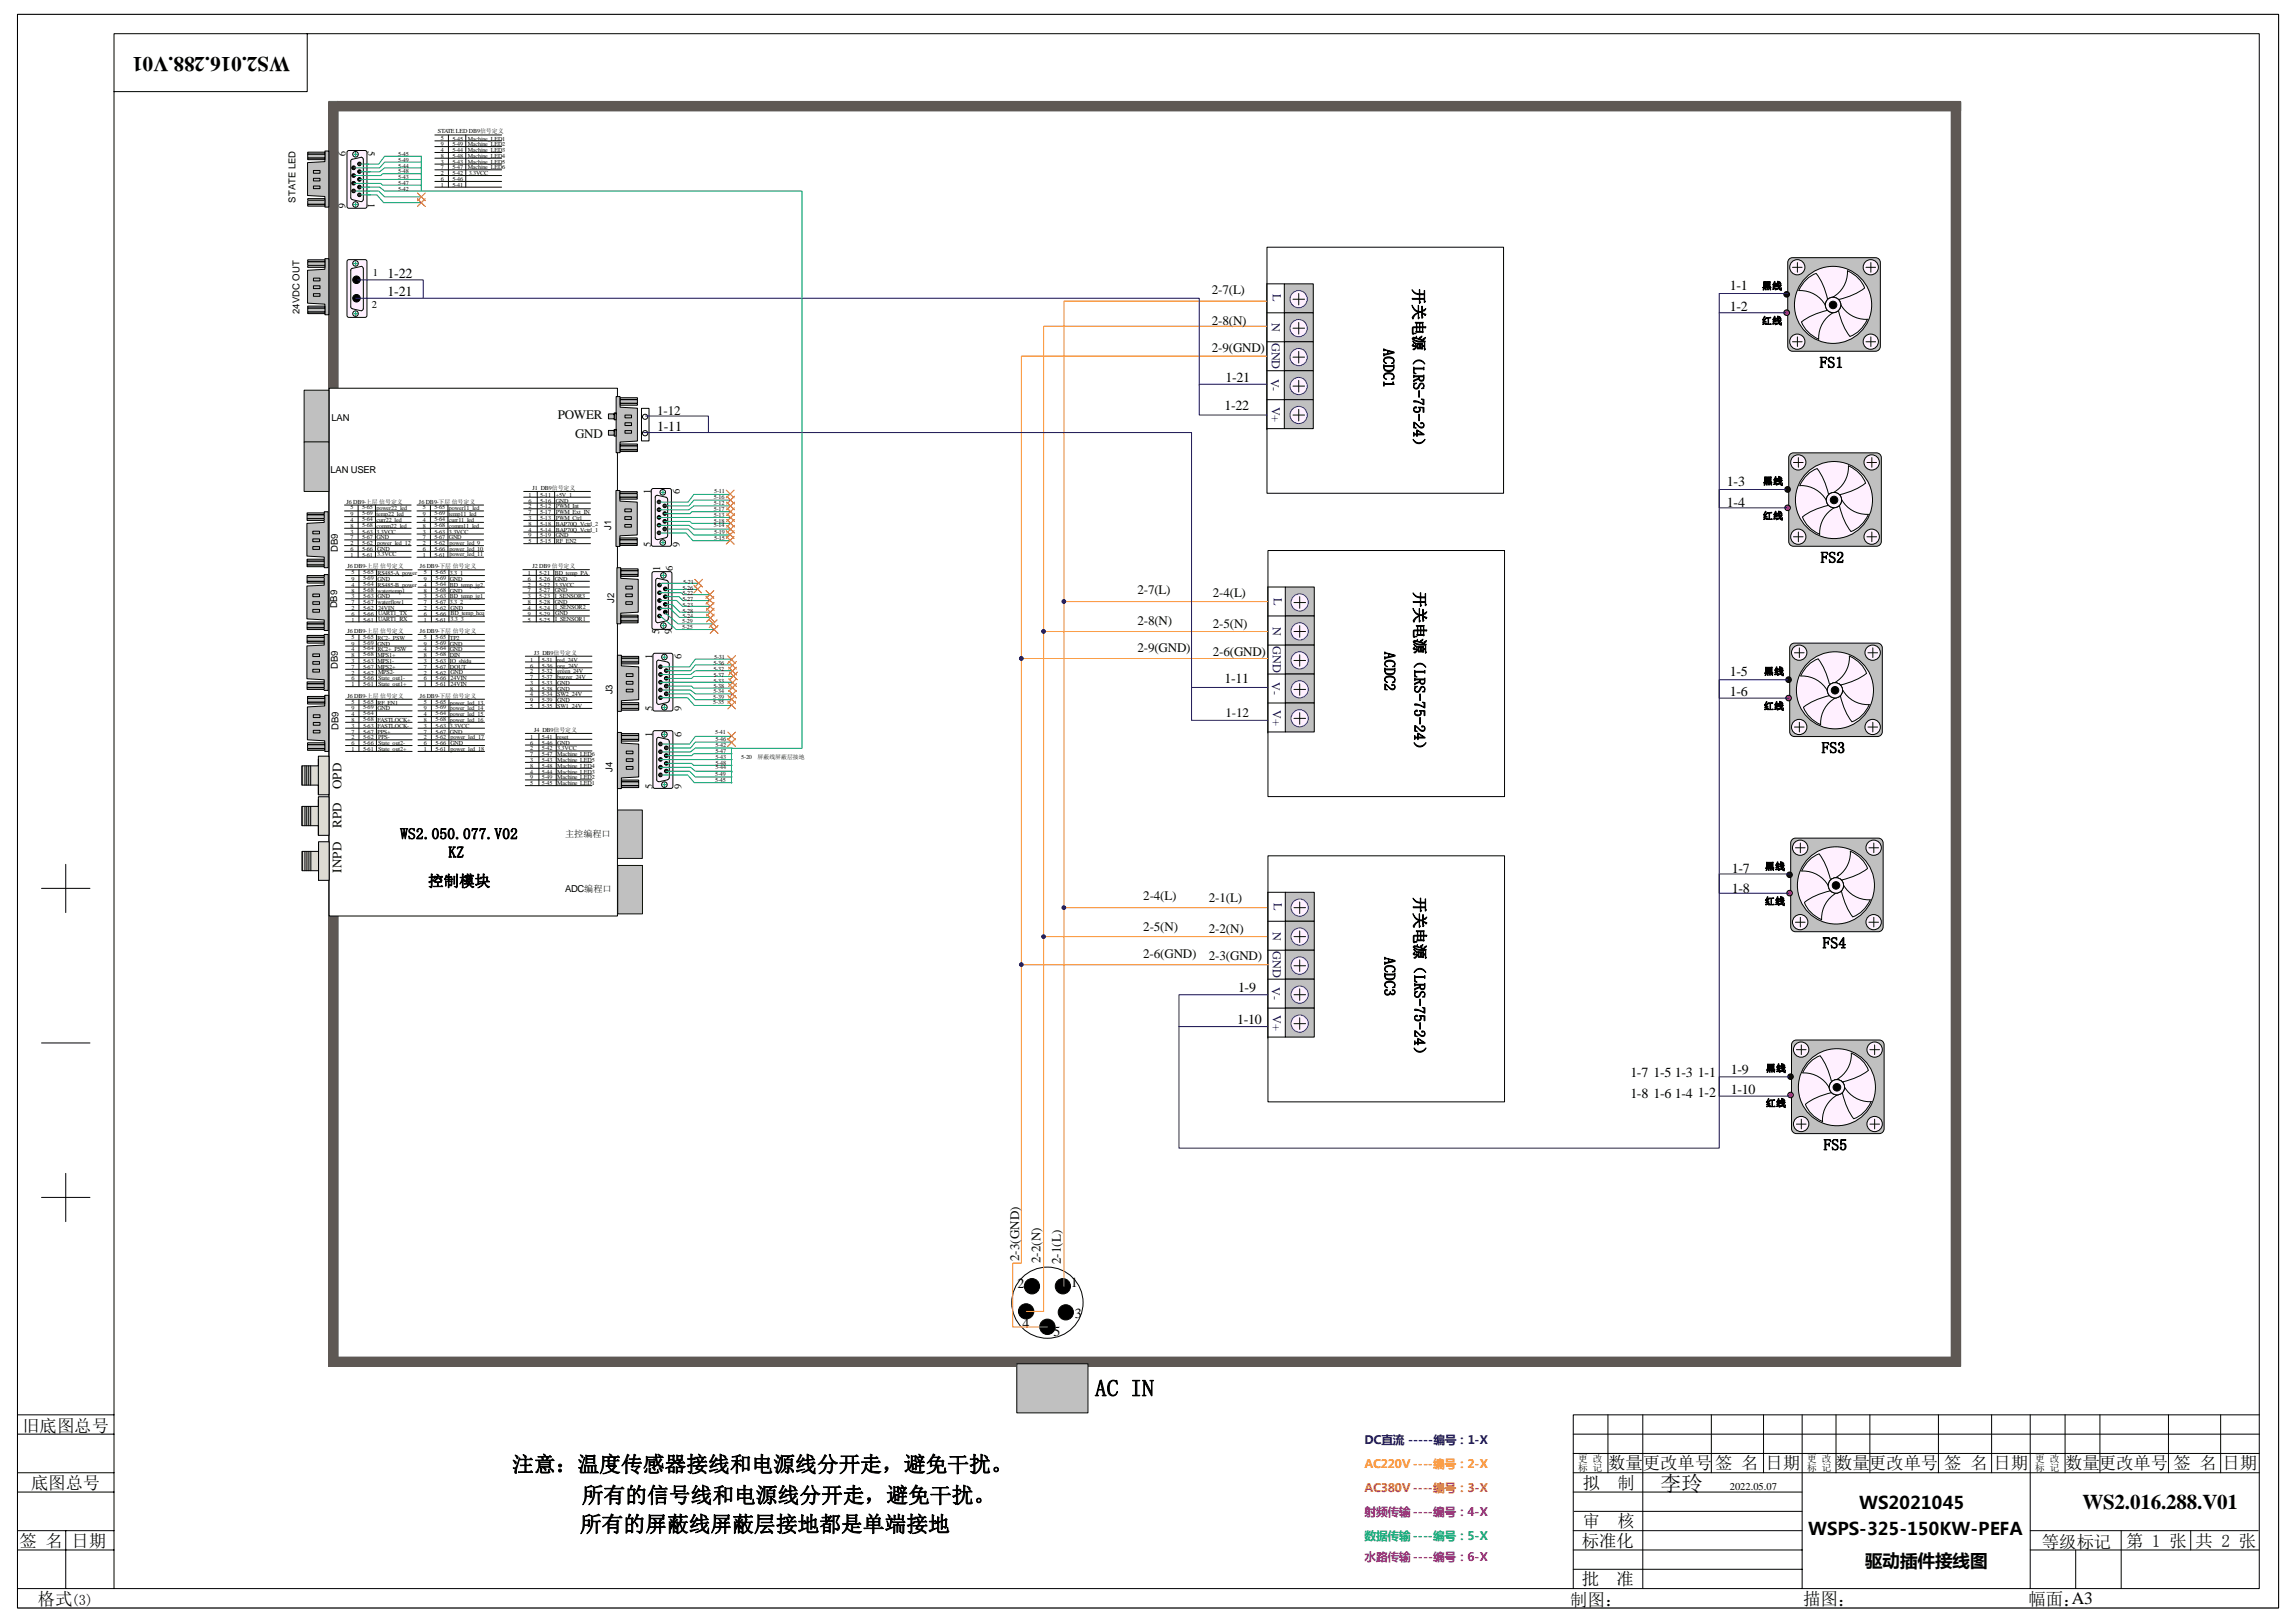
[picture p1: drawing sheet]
<svg xmlns="http://www.w3.org/2000/svg" width="297mm" height="210mm" viewBox="0 0 297 210" stroke-linecap="round" stroke-linejoin="round" font-family="sans-serif">
<defs><g id="words">
<text font-size="3" x="141.7" y="180.6">AC IN</text>
<g font-size="2.8">
<text x="66.3" y="190.4">注意：温度传感器接线和电源线分开走，避免干扰。</text>
<text x="75.3" y="194.4">所有的信号线和电源线分开走，避免干扰。</text>
<text x="75" y="198.2">所有的屏蔽线屏蔽层接地都是单端接地</text>
</g>
<g font-size="2.7">
<text x="37.5" y="7.3" transform="rotate(180 37.5 7.3)">WS2.016.288.V01</text>
<text x="214.8" y="192.9">李玲</text>
<text x="269.4" y="195.2">WS2.016.288.V01</text>
</g>
<g font-size="2.3">
<text x="240.5" y="195.2">WS2021045</text>
<text x="233.9" y="198.6">WSPS-325-150KW-PEFA</text>
<text x="241.3" y="202.7">驱动插件接线图</text>
<text x="268.1" y="207.5">A3</text>
</g>
<g font-size="2.2">
<text x="2.9" y="185.2">旧底图总号</text>
<text x="208" y="190.1">数量更改单号</text>
<text x="221.9" y="190.1">签 名</text>
<text x="228.4" y="190.1">日期</text>
<text x="237.4" y="190.1">数量更改单号</text>
<text x="251.5" y="190.1">签 名</text>
<text x="257.9" y="190.1">日期</text>
<text x="267.2" y="190.1">数量更改单号</text>
<text x="281.2" y="190.1">签 名</text>
<text x="287.5" y="190.1">日期</text>
<text x="4" y="192.6">底图总号</text>
<text x="204.8" y="192.6">拟</text>
<text x="204.8" y="197.6">审</text>
<text x="209.3" y="192.6">制</text>
<text x="209.3" y="197.6">核</text>
<text x="2.5" y="200.1">签 名</text>
<text x="9.3" y="200.1">日期</text>
<text x="204.7" y="200.1">标准化</text>
<text x="264.2" y="200.2">等级标记</text>
<text x="275.1" y="200.1">第 1 张 共 2 张</text>
<text x="4.9" y="207.6">格式</text>
<text x="203.2" y="207.7">制图：</text>
<text x="204.7" y="205.1">批</text>
<text x="209.1" y="205.1">准</text>
<text x="233.3" y="207.6">描图：</text>
<text x="262.4" y="207.6">幅面：</text>
</g>
<g font-size="2">
<text x="182.9" y="37.4" transform="rotate(90 182.9 37.4)">开关电源（LRS-75-24）</text>
<text x="179" y="45.1" transform="rotate(90 179 45.1)">ACDC1</text>
<text x="235.4" y="47.6">FS1</text>
<text x="183" y="76.6" transform="rotate(90 183 76.6)">开关电源（LRS-75-24）</text>
<text x="235.5" y="72.8">FS2</text>
<text x="179.1" y="84.3" transform="rotate(90 179.1 84.3)">ACDC2</text>
<text x="235.7" y="97.4">FS3</text>
<text x="51.8" y="108.6">WS2.050.077.V02</text>
<text x="58" y="110.9">KZ</text>
<text x="55.4" y="114.7">控制模块</text>
<text x="183" y="116.1" transform="rotate(90 183 116.1)">开关电源（LRS-75-24）</text>
<text x="179.1" y="123.8" transform="rotate(90 179.1 123.8)">ACDC3</text>
<text x="235.8" y="122.7">FS4</text>
<text x="235.9" y="148.8">FS5</text>
</g>
<text font-size="1.9" x="9.3" y="207.7">(3)</text>
<g font-size="1.8">
<text x="50.1" y="35.9">1-22</text>
<text x="50.1" y="38.3">1-21</text>
<text x="223.8" y="37.5">1-1</text>
<text x="223.8" y="40.2">1-2</text>
<text x="158.4" y="53">1-22</text>
<text x="158.5" y="49.4">1-21</text>
<text x="85" y="55.8">1-11</text>
<text x="223.4" y="62.9">1-3</text>
<text x="223.4" y="65.6">1-4</text>
<text x="158.4" y="88.4">1-11</text>
<text x="223.8" y="87.4">1-5</text>
<text x="223.8" y="90">1-6</text>
<text x="224" y="112.9">1-7</text>
<text x="224" y="115.5">1-8</text>
<text x="160.2" y="128.4">1-9</text>
<text x="160" y="132.5">1-10</text>
<text x="210.9" y="139.4">1-7</text>
<text x="210.9" y="142">1-8</text>
<text x="213.9" y="139.4">1-5</text>
<text x="213.9" y="142">1-6</text>
<text x="216.7" y="139.4">1-3</text>
<text x="216.7" y="142">1-4</text>
<text x="219.7" y="139.3">1-1</text>
<text x="219.7" y="141.9">1-2</text>
<text x="223.9" y="138.9">1-9</text>
<text x="223.9" y="141.5">1-10</text>
<text x="131.7" y="166.6">2</text>
<text x="138.5" y="166.5">1</text>
<text x="132.3" y="171.8">4</text>
<text x="136.3" y="172.9">5</text>
<text x="139" y="170.5">3</text>
</g>
<g font-size="1.7" fill="#080d02">
<text x="156.8" y="38.1">2-7(L)</text>
<text x="156.8" y="42.1">2-8(N)</text>
<text x="156.8" y="45.6">2-9(GND)</text>
<text x="85" y="53.7">1-12</text>
<text x="72.2" y="54.2">POWER</text>
<text x="74.4" y="56.7">GND</text>
<text x="147.1" y="76.8">2-7(L)</text>
<text x="156.9" y="77.3">2-4(L)</text>
<text x="147.1" y="80.8">2-8(N)</text>
<text x="156.9" y="81.3">2-5(N)</text>
<text x="147.1" y="84.3">2-9(GND)</text>
<text x="156.9" y="84.8">2-6(GND)</text>
<text x="158.5" y="92.8">1-12</text>
<text x="44.2" y="107.1" transform="rotate(-90 44.2 107.1)">RPD</text>
<text x="44.2" y="102.1" transform="rotate(-90 44.2 102.1)">OPD</text>
<text x="44.2" y="112.9" transform="rotate(-90 44.2 112.9)">INPD</text>
<text x="147.9" y="116.4">2-4(L)</text>
<text x="156.4" y="116.7">2-1(L)</text>
<text x="147.9" y="120.4">2-5(N)</text>
<text x="147.9" y="123.9">2-6(GND)</text>
<text x="156.4" y="120.7">2-2(N)</text>
<text x="156.4" y="124.2">2-3(GND)</text>
<text x="131.9" y="163.2" transform="rotate(-90 131.9 163.2)">2-3(GND)</text>
<text x="134.6" y="163.4" transform="rotate(-90 134.6 163.4)">2-2(N)</text>
<text x="137.2" y="163.6" transform="rotate(-90 137.2 163.6)">2-1(L)</text>
</g>
<g font-size="1.6" fill="#000080">
<text x="164.5" y="41.8" transform="rotate(90 164.5 41.8)">N</text>
<text x="164.7" y="38.1" transform="rotate(90 164.7 38.1)">L</text>
<text x="164.5" y="44.3" transform="rotate(90 164.5 44.3)">GND</text>
<text x="164.4" y="49" transform="rotate(90 164.4 49)">V-</text>
<text x="164.5" y="52.6" transform="rotate(90 164.5 52.6)">V+</text>
<text x="164.8" y="77.3" transform="rotate(90 164.8 77.3)">L</text>
<text x="164.7" y="81.1" transform="rotate(90 164.7 81.1)">N</text>
<text x="164.7" y="83.6" transform="rotate(90 164.7 83.6)">GND</text>
<text x="164.5" y="88.2" transform="rotate(90 164.5 88.2)">V-</text>
<text x="164.7" y="91.8" transform="rotate(90 164.7 91.8)">V+</text>
<text x="164.8" y="116.8" transform="rotate(90 164.8 116.8)">L</text>
<text x="164.7" y="120.6" transform="rotate(90 164.7 120.6)">N</text>
<text x="164.7" y="123.1" transform="rotate(90 164.7 123.1)">GND</text>
<text x="164.5" y="127.7" transform="rotate(90 164.5 127.7)">V-</text>
<text x="164.7" y="131.3" transform="rotate(90 164.7 131.3)">V+</text>
</g>
<text font-size="1.5" fill="#11037e" x="176.5" y="186.8">DC直流 -----编号：1-X</text>
<text font-size="1.5" fill="#fd8400" x="176.5" y="189.9">AC220V ----编号：2-X</text>
<text font-size="1.5" fill="#ee0e22" x="176.5" y="193">AC380V ----编号：3-X</text>
<text font-size="1.5" fill="#a1006a" x="176.5" y="196.2">射频传输 ----编号：4-X</text>
<text font-size="1.5" fill="#00a36e" x="176.5" y="199.3">数据传输 ----编号：5-X</text>
<text font-size="1.5" fill="#c5008f" x="176.5" y="202">水路传输 ----编号：6-X</text>
<g font-size="1.4">
<text x="43.8" y="19.5" transform="rotate(90 43.8 19.5)">9</text>
<text x="47.6" y="19.5" transform="rotate(90 47.6 19.5)">5</text>
<text x="43.8" y="26.2" transform="rotate(90 43.8 26.2)">6</text>
<text x="47.6" y="26.2" transform="rotate(90 47.6 26.2)">1</text>
<text x="48.2" y="35.7">1</text>
<text x="48.1" y="39.8">2</text>
<text x="84.2" y="64" transform="rotate(-90 84.2 64)">1</text>
<text x="87.9" y="64" transform="rotate(-90 87.9 64)">6</text>
<text x="84.2" y="70.7" transform="rotate(-90 84.2 70.7)">5</text>
<text x="87.9" y="70.7" transform="rotate(-90 87.9 70.7)">9</text>
<text x="85.4" y="73.9" transform="rotate(-90 85.4 73.9)">1</text>
<text x="87" y="73.9" transform="rotate(-90 87 73.9)">6</text>
<text x="85.3" y="82.1" transform="rotate(-90 85.3 82.1)">5</text>
<text x="86.9" y="82.1" transform="rotate(-90 86.9 82.1)">9</text>
<text x="84.4" y="85.3" transform="rotate(-90 84.4 85.3)">1</text>
<text x="88.2" y="85.3" transform="rotate(-90 88.2 85.3)">6</text>
<text x="84.4" y="95.3" transform="rotate(-90 84.4 95.3)">1</text>
<text x="84.4" y="92" transform="rotate(-90 84.4 92)">5</text>
<text x="88.2" y="95.3" transform="rotate(-90 88.2 95.3)">6</text>
<text x="88.2" y="92" transform="rotate(-90 88.2 92)">9</text>
<text x="84.4" y="102" transform="rotate(-90 84.4 102)">5</text>
<text x="88.2" y="102" transform="rotate(-90 88.2 102)">9</text>
<text x="223.8" y="192.7">2022.05.07</text>
</g>
<g font-size="1.3">
<text x="227.9" y="42">红线</text>
<text x="227.9" y="37.4">黑线</text>
<text x="228" y="62.7">黑线</text>
<text x="228" y="67.2">红线</text>
<text x="228.2" y="87.3">黑线</text>
<text x="228.2" y="91.8">红线</text>
<text x="228.3" y="112.5">黑线</text>
<text x="228.3" y="117.1">红线</text>
<text x="228.4" y="143.2">红线</text>
<text x="228.4" y="138.7">黑线</text>
</g>
<g font-size="1.2">
<text x="38.2" y="26.2" transform="rotate(-90 38.2 26.2)">STATE LED</text>
<text x="38.7" y="40.6" transform="rotate(-90 38.7 40.6)">24VDC OUT</text>
<text x="42.9" y="54.4">LAN</text>
<text x="42.8" y="61.2">LAN USER</text>
<text x="43.7" y="71.5" transform="rotate(-90 43.7 71.5)">DB9</text>
<text x="79.1" y="68.5" transform="rotate(-90 79.1 68.5)">J1</text>
<text x="43.6" y="78.7" transform="rotate(-90 43.6 78.7)">DB9</text>
<text x="79.4" y="78" transform="rotate(-90 79.4 78)">J2</text>
<text x="43.7" y="86.6" transform="rotate(-90 43.7 86.6)">DB9</text>
<text x="79.2" y="89.9" transform="rotate(-90 79.2 89.9)">J3</text>
<text x="43.8" y="94.5" transform="rotate(-90 43.8 94.5)">DB9</text>
<text x="79.2" y="99.9" transform="rotate(-90 79.2 99.9)">J4</text>
<text x="73.1" y="108.2">主控编程口</text>
<text x="73.1" y="115.4">ADC编程口</text>
<text x="204.2" y="189.1">更 改</text>
<text x="204.2" y="190.4">标 记</text>
<text x="233.8" y="189.1">更 改</text>
<text x="233.8" y="190.4">标 记</text>
<text x="263.3" y="189.1">更 改</text>
<text x="263.3" y="190.4">标 记</text>
</g>
<g font-size=".8">
<text x="56.6" y="17.2">STATE LED DB9信号定义</text>
<text x="51.5" y="23.9">5-47</text>
<text x="51.5" y="22.4">5-48</text>
<text x="51.5" y="20.2">5-45</text>
<text x="57" y="22.7">2</text>
<text x="57" y="21.2">3</text>
<text x="57" y="19.7">4</text>
<text x="57" y="18.1">5</text>
<text x="57" y="23.4">6</text>
<text x="57" y="21.9">7</text>
<text x="57" y="20.4">8</text>
<text x="57" y="18.9">9</text>
<text x="58.5" y="22.7">5-42</text>
<text x="58.5" y="21.9">5-47</text>
<text x="58.5" y="20.4">5-48</text>
<text x="58.5" y="23.4">5-46</text>
<text x="58.5" y="18.2">5-45</text>
<text x="51.5" y="24.7">5-42</text>
<text x="57" y="24.2">1</text>
<text x="58.5" y="24.2">5-41</text>
<text x="44.8" y="65.2">J6 DB9-上层 信号定义</text>
<text x="45.3" y="65.9">5</text>
<text x="46.8" y="65.9">5-65</text>
<text x="54.2" y="65.2">J6 DB9-下层 信号定义</text>
<text x="54.7" y="65.9">5</text>
<text x="56.2" y="65.9">5-65</text>
<text x="68.4" y="64.3">1</text>
<text x="68.4" y="65.8">2</text>
<text x="68.4" y="65">6</text>
<text x="68.9" y="63.4">J1 DB9信号定义</text>
<text x="69.9" y="65.8">5-12</text>
<text x="69.9" y="64.3">5-11</text>
<text x="69.9" y="65">5-16</text>
<text x="92.3" y="65.4">5-12</text>
<text x="92.3" y="64.6">5-16</text>
<text x="92.4" y="63.8">5-11</text>
<text x="45.3" y="70.5">2</text>
<text x="45.3" y="69">3</text>
<text x="45.3" y="67.5">4</text>
<text x="45.3" y="71.3">6</text>
<text x="45.3" y="69.8">7</text>
<text x="45.3" y="68.3">8</text>
<text x="45.3" y="66.8">9</text>
<text x="46.8" y="70.5">5-62</text>
<text x="46.8" y="68.2">5-68</text>
<text x="46.8" y="71.3">5-66</text>
<text x="46.8" y="69.8">5-67</text>
<text x="54.7" y="70.5">2</text>
<text x="54.7" y="69">3</text>
<text x="54.7" y="67.5">4</text>
<text x="54.7" y="71.3">6</text>
<text x="54.7" y="69.8">7</text>
<text x="54.7" y="68.3">8</text>
<text x="54.7" y="66.8">9</text>
<text x="56.2" y="70.5">5-62</text>
<text x="56.2" y="68.2">5-68</text>
<text x="56.2" y="71.3">5-66</text>
<text x="56.2" y="69.8">5-67</text>
<text x="68.4" y="67.3">3</text>
<text x="68.4" y="68.8">4</text>
<text x="68.4" y="70.3">5</text>
<text x="68.4" y="66.5">7</text>
<text x="68.4" y="68">8</text>
<text x="68.4" y="69.5">9</text>
<text x="69.9" y="66.5">5-17</text>
<text x="69.9" y="68">5-18</text>
<text x="69.9" y="70.3">5-15</text>
<text x="92.3" y="66.1">5-17</text>
<text x="92.3" y="67.6">5-18</text>
<text x="92.4" y="69.9">5-15</text>
<text x="45" y="73.5">J6 DB9-上层 信号定义</text>
<text x="45.3" y="72.1">1</text>
<text x="45.5" y="77.4">3</text>
<text x="45.5" y="75.9">4</text>
<text x="45.5" y="74.3">5</text>
<text x="45.5" y="76.7">8</text>
<text x="45.5" y="75.2">9</text>
<text x="46.8" y="72.1">5-61</text>
<text x="47" y="76.5">5-68</text>
<text x="47" y="74.3">5-65</text>
<text x="54.3" y="73.5">J6 DB9-下层 信号定义</text>
<text x="54.7" y="72.1">1</text>
<text x="54.8" y="77.4">3</text>
<text x="54.8" y="75.9">4</text>
<text x="54.8" y="74.3">5</text>
<text x="54.8" y="76.7">8</text>
<text x="54.8" y="75.2">9</text>
<text x="56.2" y="72.1">5-61</text>
<text x="56.3" y="76.5">5-68</text>
<text x="56.3" y="74.3">5-65</text>
<text x="68.3" y="74.4">1</text>
<text x="68.3" y="75.9">2</text>
<text x="68.3" y="77.4">3</text>
<text x="68.3" y="75.2">6</text>
<text x="68.3" y="76.6">7</text>
<text x="68.9" y="73.5">J2 DB9 信号定义</text>
<text x="69.8" y="75.9">5-22</text>
<text x="69.8" y="76.6">5-27</text>
<text x="69.8" y="74.4">5-21</text>
<text x="69.8" y="75.2">5-26</text>
<text x="88.3" y="77">5-22</text>
<text x="88.3" y="77.8">5-27</text>
<text x="88.3" y="76.3">5-26</text>
<text x="88.4" y="75.5">5-21</text>
<text x="45" y="81.9">J6 DB9-上层 信号定义</text>
<text x="45.5" y="80.4">1</text>
<text x="45.5" y="78.9">2</text>
<text x="45.5" y="79.7">6</text>
<text x="45.5" y="78.2">7</text>
<text x="45.5" y="82.7">5</text>
<text x="45.5" y="83.5">9</text>
<text x="47" y="78.9">5-62</text>
<text x="47" y="80.4">5-61</text>
<text x="47" y="79.7">5-66</text>
<text x="47" y="78.2">5-67</text>
<text x="47" y="82.7">5-65</text>
<text x="54.3" y="81.9">J6 DB9-下层 信号定义</text>
<text x="54.8" y="80.4">1</text>
<text x="54.8" y="78.9">2</text>
<text x="54.8" y="79.7">6</text>
<text x="54.8" y="78.2">7</text>
<text x="54.8" y="82.7">5</text>
<text x="54.8" y="83.5">9</text>
<text x="56.3" y="78.9">5-62</text>
<text x="56.3" y="80.4">5-61</text>
<text x="56.3" y="79.7">5-66</text>
<text x="56.3" y="78.2">5-67</text>
<text x="56.3" y="82.7">5-65</text>
<text x="68.3" y="78.9">4</text>
<text x="68.3" y="80.4">5</text>
<text x="68.3" y="78.1">8</text>
<text x="68.3" y="79.7">9</text>
<text x="69.8" y="78.1">5-28</text>
<text x="69.8" y="80.4">5-25</text>
<text x="88.2" y="81.4">5-25</text>
<text x="88.3" y="79.3">5-28</text>
<text x="45.5" y="88.8">1</text>
<text x="45.5" y="87.3">2</text>
<text x="45.5" y="85.8">3</text>
<text x="45.5" y="84.3">4</text>
<text x="45.5" y="88">6</text>
<text x="45.5" y="86.5">7</text>
<text x="45.5" y="85">8</text>
<text x="47" y="87.3">5-62</text>
<text x="47" y="84.9">5-68</text>
<text x="47" y="88.8">5-61</text>
<text x="47" y="88">5-66</text>
<text x="47" y="86.5">5-67</text>
<text x="54.8" y="88.8">1</text>
<text x="54.8" y="87.3">2</text>
<text x="54.8" y="85.8">3</text>
<text x="54.8" y="84.3">4</text>
<text x="54.8" y="88">6</text>
<text x="54.8" y="86.5">7</text>
<text x="54.8" y="85">8</text>
<text x="56.3" y="87.3">5-62</text>
<text x="56.3" y="84.9">5-68</text>
<text x="56.3" y="88.8">5-61</text>
<text x="56.3" y="88">5-66</text>
<text x="56.3" y="86.5">5-67</text>
<text x="68.6" y="85.6">1</text>
<text x="68.6" y="87.1">2</text>
<text x="68.6" y="88.6">3</text>
<text x="68.6" y="86.4">6</text>
<text x="68.6" y="87.8">7</text>
<text x="68.6" y="89.3">8</text>
<text x="69.1" y="84.7">J3 DB9信号定义</text>
<text x="70.1" y="87.1">5-32</text>
<text x="70.1" y="87.8">5-37</text>
<text x="70.1" y="89.3">5-38</text>
<text x="70.1" y="85.6">5-31</text>
<text x="70.1" y="86.4">5-36</text>
<text x="92.3" y="86.8">5-32</text>
<text x="92.3" y="87.5">5-37</text>
<text x="92.3" y="89">5-38</text>
<text x="92.3" y="86">5-36</text>
<text x="92.4" y="85.3">5-31</text>
<text x="45" y="90.3">J6 DB9-上层 信号定义</text>
<text x="45.5" y="95.7">2</text>
<text x="45.5" y="94.2">3</text>
<text x="45.5" y="92.7">4</text>
<text x="45.5" y="91">5</text>
<text x="45.5" y="94.9">7</text>
<text x="45.5" y="93.4">8</text>
<text x="45.5" y="91.9">9</text>
<text x="47" y="95.7">5-62</text>
<text x="47" y="93.3">5-68</text>
<text x="47" y="91">5-65</text>
<text x="47" y="94.9">5-67</text>
<text x="54.3" y="90.3">J6 DB9-下层 信号定义</text>
<text x="54.8" y="95.7">2</text>
<text x="54.8" y="94.2">3</text>
<text x="54.8" y="92.7">4</text>
<text x="54.8" y="91">5</text>
<text x="54.8" y="94.9">7</text>
<text x="54.8" y="93.4">8</text>
<text x="54.8" y="91.9">9</text>
<text x="56.3" y="95.7">5-62</text>
<text x="56.3" y="93.3">5-68</text>
<text x="56.3" y="91">5-65</text>
<text x="56.3" y="94.9">5-67</text>
<text x="68.6" y="90.1">4</text>
<text x="68.6" y="91.6">5</text>
<text x="68.6" y="90.8">9</text>
<text x="68.6" y="95.6">1</text>
<text x="69.1" y="94.7">J4 DB9信号定义</text>
<text x="70.1" y="91.6">5-35</text>
<text x="70.1" y="95.6">5-41</text>
<text x="92.3" y="91.1">5-35</text>
<text x="92.5" y="95">5-41</text>
<text x="92.6" y="95.9">5-46</text>
<text x="45.5" y="97.2">1</text>
<text x="45.5" y="96.4">6</text>
<text x="47" y="97.2">5-61</text>
<text x="47" y="96.4">5-66</text>
<text x="54.8" y="97.2">1</text>
<text x="54.8" y="96.4">6</text>
<text x="56.3" y="97.2">5-61</text>
<text x="56.3" y="96.4">5-66</text>
<text x="68.6" y="97.1">2</text>
<text x="68.6" y="98.6">3</text>
<text x="68.6" y="100.1">4</text>
<text x="68.6" y="101.6">5</text>
<text x="68.6" y="96.4">6</text>
<text x="68.6" y="97.9">7</text>
<text x="68.6" y="99.4">8</text>
<text x="68.6" y="100.8">9</text>
<text x="70.1" y="97.1">5-42</text>
<text x="70.1" y="97.9">5-47</text>
<text x="70.1" y="99.4">5-48</text>
<text x="70.1" y="96.4">5-46</text>
<text x="70.1" y="101.6">5-45</text>
<text x="92.5" y="101.2">5-45</text>
<text x="92.6" y="96.7">5-42</text>
<text x="92.6" y="97.4">5-47</text>
<text x="92.6" y="98.9">5-48</text>
<text x="95.9" y="98.1">5-20</text>
<text x="98" y="98.1">屏蔽线屏蔽层接地</text>
</g>
<g font-size=".8" fill="#080d02">
<text x="51.5" y="23.2">5-43</text>
<text x="51.5" y="21.7">5-44</text>
<text x="51.5" y="20.9">5-49</text>
<text x="58.5" y="21.2">5-43</text>
<text x="58.5" y="19.7">5-44</text>
<text x="58.5" y="18.9">5-49</text>
<text x="60.5" y="21.9">Machine_LED6</text>
<text x="60.5" y="21.2">Machine_LED5</text>
<text x="60.5" y="19.7">Machine_LED3</text>
<text x="60.5" y="20.4">Machine_LED4</text>
<text x="60.5" y="18.2">Machine_LED1</text>
<text x="60.5" y="18.9">Machine_LED2</text>
<text x="60.6" y="22.7">3.3VCC</text>
<text x="71.9" y="64.3">+5V_1</text>
<text x="71.9" y="65.8">PWM_Int</text>
<text x="71.9" y="65">GND</text>
<text x="46.8" y="69">5-63</text>
<text x="46.8" y="67.4">5-64</text>
<text x="46.8" y="66.7">5-69</text>
<text x="48.7" y="67.5">curr22_led</text>
<text x="48.7" y="69">3.3VCC</text>
<text x="48.7" y="66.8">temp22_led</text>
<text x="48.7" y="66">power22_led</text>
<text x="48.7" y="69.8">GND</text>
<text x="48.7" y="68.3">comm22_led</text>
<text x="48.8" y="70.5">power_led_12</text>
<text x="48.8" y="72">3.3VCC</text>
<text x="48.8" y="71.2">GND</text>
<text x="56.2" y="69">5-63</text>
<text x="56.2" y="67.4">5-64</text>
<text x="56.2" y="66.7">5-69</text>
<text x="58.1" y="69.8">GND</text>
<text x="58.1" y="68.3">comm11_led</text>
<text x="58.1" y="69">3.3VCC</text>
<text x="58.1" y="66.8">temp11_led</text>
<text x="58.1" y="66">power11_led</text>
<text x="58.1" y="67.5">curr11_led</text>
<text x="58.2" y="72">power_led_11</text>
<text x="58.2" y="71.2">power_led_10</text>
<text x="58.2" y="70.5">power_led_9</text>
<text x="69.9" y="67.3">5-13</text>
<text x="69.9" y="68.8">5-14</text>
<text x="69.9" y="69.5">5-19</text>
<text x="71.9" y="66.5">PWM_Ext_IN</text>
<text x="71.9" y="67.3">PWM_Ctrl</text>
<text x="71.9" y="68.8">BAP70Q_Vctrl_1</text>
<text x="71.9" y="68">BAP70Q_Vctrl_2</text>
<text x="71.9" y="70.3">RF_EN2</text>
<text x="71.9" y="69.5">GND</text>
<text x="92.3" y="66.9">5-13</text>
<text x="92.3" y="68.2">5-14</text>
<text x="92.4" y="69.2">5-19</text>
<text x="47" y="77.4">5-63</text>
<text x="47" y="75.8">5-64</text>
<text x="47" y="75">5-69</text>
<text x="48.8" y="75.9">RS485-B_power</text>
<text x="48.8" y="77.4">GND</text>
<text x="48.8" y="75.2">GND</text>
<text x="48.8" y="74.4">RS485-A_power</text>
<text x="48.8" y="76.7">watertemp1</text>
<text x="56.3" y="77.4">5-63</text>
<text x="56.3" y="75.8">5-64</text>
<text x="56.3" y="75">5-69</text>
<text x="58.2" y="76.7">GND</text>
<text x="58.2" y="77.4">BD_temp_jg1</text>
<text x="58.2" y="75.2">GND</text>
<text x="58.2" y="74.4">3.3_1</text>
<text x="58.2" y="75.9">BD_temp_jg2</text>
<text x="69.8" y="77.4">5-23</text>
<text x="71.8" y="75.9">3.3VCC</text>
<text x="71.8" y="77.4">I_SENSOR3</text>
<text x="71.8" y="75.2">GND</text>
<text x="71.8" y="74.4">BD_temp_PA</text>
<text x="71.8" y="76.6">GND</text>
<text x="47" y="83.4">5-69</text>
<text x="48.8" y="83.5">GND</text>
<text x="48.8" y="82.8">RC2-_PSW</text>
<text x="48.8" y="78.2">waterflow1</text>
<text x="48.9" y="78.9">24VIN</text>
<text x="48.9" y="80.4">UART1_RX</text>
<text x="48.9" y="79.6">UART1_TX</text>
<text x="56.3" y="83.4">5-69</text>
<text x="58.2" y="78.2">3.3_2</text>
<text x="58.2" y="83.5">GND</text>
<text x="58.2" y="82.8">TP2</text>
<text x="58.3" y="80.4">3.3_3</text>
<text x="58.3" y="79.6">BD_temp_hcq</text>
<text x="58.3" y="78.9">GND</text>
<text x="69.8" y="78.9">5-24</text>
<text x="69.8" y="79.7">5-29</text>
<text x="71.8" y="78.1">GND</text>
<text x="71.8" y="80.3">I_SENSOR1</text>
<text x="71.8" y="79.6">GND</text>
<text x="71.8" y="78.8">I_SENSOR2</text>
<text x="88.2" y="80.6">5-29</text>
<text x="88.3" y="78.5">5-23</text>
<text x="88.3" y="79.9">5-24</text>
<text x="47" y="85.8">5-63</text>
<text x="47" y="84.2">5-64</text>
<text x="48.8" y="85.8">MPS1-</text>
<text x="48.8" y="84.3">RC2+_PSW</text>
<text x="48.8" y="86.5">MPS2+</text>
<text x="48.8" y="85">MPS1+</text>
<text x="48.9" y="87.2">MPS2-</text>
<text x="48.9" y="88.7">State_out1+</text>
<text x="48.9" y="88">State_out1-</text>
<text x="56.3" y="85.8">5-63</text>
<text x="56.3" y="84.2">5-64</text>
<text x="58.2" y="84.3">GND</text>
<text x="58.2" y="86.5">DOUT</text>
<text x="58.2" y="85">DIN</text>
<text x="58.2" y="85.8">IO_shidu</text>
<text x="58.3" y="88.7">24VIN</text>
<text x="58.3" y="88">24VIN</text>
<text x="58.3" y="87.2">GND</text>
<text x="70.1" y="88.6">5-33</text>
<text x="72.1" y="85.6">red_24V</text>
<text x="72.1" y="87.1">green_24V</text>
<text x="72.1" y="87.8">buzzer_24V</text>
<text x="72.1" y="88.6">GND</text>
<text x="72.1" y="86.4">org_24V</text>
<text x="72.1" y="89.3">GND</text>
<text x="92.3" y="88.3">5-33</text>
<text x="92.3" y="89.7">5-34</text>
<text x="47" y="94.2">5-63</text>
<text x="47" y="92.5">5-64</text>
<text x="47" y="91.8">5-69</text>
<text x="48.8" y="94.2">FASTLOCK-</text>
<text x="48.8" y="91.9">GND</text>
<text x="48.8" y="91.2">RF_EN1</text>
<text x="48.8" y="94.9">PPS+</text>
<text x="48.8" y="93.4">FASTLOCK+</text>
<text x="48.9" y="95.6">PPS-</text>
<text x="56.3" y="94.2">5-63</text>
<text x="56.3" y="92.5">5-64</text>
<text x="56.3" y="91.8">5-69</text>
<text x="58.2" y="94.9">GND</text>
<text x="58.2" y="93.4">power_led_16</text>
<text x="58.2" y="92.7">power_led_15</text>
<text x="58.2" y="94.2">3.3VCC</text>
<text x="58.2" y="91.9">power_led_14</text>
<text x="58.2" y="91.2">power_led_13</text>
<text x="58.3" y="95.6">power_led_17</text>
<text x="70.1" y="90.1">5-34</text>
<text x="70.1" y="90.8">5-39</text>
<text x="72.1" y="90.1">SW2_24V</text>
<text x="72.1" y="91.6">SW1_24V</text>
<text x="72.1" y="90.8">GND</text>
<text x="72.1" y="95.6">reset</text>
<text x="92.3" y="90.4">5-39</text>
<text x="48.9" y="97.1">State_out2+</text>
<text x="48.9" y="96.4">State_out2-</text>
<text x="58.3" y="97.1">power_led_18</text>
<text x="58.3" y="96.4">GND</text>
<text x="70.1" y="98.6">5-43</text>
<text x="70.1" y="100.1">5-44</text>
<text x="70.1" y="100.8">5-49</text>
<text x="72.1" y="97.1">3.3VCC</text>
<text x="72.1" y="97.9">Machine_LED6</text>
<text x="72.1" y="98.6">Machine_LED5</text>
<text x="72.1" y="96.4">GND</text>
<text x="72.1" y="100.1">Machine_LED3</text>
<text x="72.1" y="99.4">Machine_LED4</text>
<text x="72.1" y="101.6">Machine_LED1</text>
<text x="72.1" y="100.8">Machine_LED2</text>
<text x="92.5" y="100.4">5-49</text>
<text x="92.6" y="98.2">5-43</text>
<text x="92.6" y="99.5">5-44</text>
</g>
</g></defs>
<g fill="none" stroke="#000" stroke-width=".13">
<path d="M2.3 1.9h292.5v206.1h-292.5zM39.7 4.4v7.5h-25M5.4 114.9h6.2M8.5 111.8v6.3M5.4 134.9h6.2M5.4 154.9h6.2M8.5 151.8v6.3M2.3 193h12.4M2.3 190.5h12.4M2.3 183h12.4M2.3 198h12.4M2.3 185.5h12.4"/>
<path d="M8.5 198v7.5M203.5 198h29.6M203.5 193h29.6M203.5 190.5h88.8M203.5 188h88.8M203.5 185.5h88.8M203.7 195.5h29.4M208 183v7.5M212.5 183v22.5M221.4 183v7.5M228.2 183v7.5M233.1 183v22.5"/>
<path d="M237.5 183v7.5M241.9 183v7.5M250.8 183v7.5M257.7 183v7.5M262.7 183v22.5M262.7 198h29.5M267.2 183v7.5M271.7 183v7.5M274.4 198v7.5M280.5 183v7.5M283.4 198v2.5M287.3 183v7.5"/>
<path d="M292.3 183h-88.8v22.5M2.3 205.5h290v-201.1h-277.6v201.1M2.3 200.5h12.4M203.5 200.5h29.6M203.5 203h29.6M262.7 200.5h29.6M268.5 200.5v5"/>
</g>
<path d="M42.7 175.6h210.8v1.2h-210.8z" fill="#5e5854"/>
<path d="M42.6 175.6h210.9v1.2h-210.9z" fill="none" stroke="#5e5854" stroke-width=".13"/>
<path d="M43.7 13.1h210v1.3h-210z" fill="#5e5854"/>
<path d="M43.6 13.1h210.1v1.3h-210.1z" fill="none" stroke="#5e5854" stroke-width=".13"/>
<path d="M252.5 13.3h1.2v163.5h-1.2z" fill="#5e5854"/>
<path d="M252.4 13.3h1.3v163.5h-1.3z" fill="none" stroke="#5e5854" stroke-width=".13"/>
<path d="M42.5 13.1h1.2v163.7h-1.2z" fill="#5e5854"/>
<path d="M42.5 13.1h1.2v163.7h-1.2z" fill="none" stroke="#5e5854" stroke-width=".13"/>
<path d="M42.6 50.2h37.3v68.3h-37.3z" fill="#fff"/>
<path d="M42.6 50.2h37.3v68.3h-37.3z" fill="none" stroke="#000" stroke-width=".13"/>
<path d="M39.4 50.5h3.1v6.7h-3.1z" fill="#c0c0c0"/>
<path d="M39.3 50.5h3.2v6.7h-3.2z" fill="none" stroke="#110f0a" stroke-width=".13"/>
<path d="M39.4 57.2h3.1v6.4h-3.1z" fill="#c0c0c0"/>
<path d="M39.3 57.2h3.2v6.4h-3.2z" fill="none" stroke="#110f0a" stroke-width=".13"/>
<path d="M79.9 104.8h3.2v6.3h-3.2z" fill="#c0c0c0"/>
<path d="M79.9 104.8h3.2v6.3h-3.2z" fill="none" stroke="#110f0a" stroke-width=".13"/>
<path d="M39.7 83.6l2.2-.1v-1.4h.6v7.2h-.6v-1.4l-2.2-.1z" fill-rule="evenodd" fill="#c0c0c0" stroke="#000" stroke-width=".13"/>
<path d="M39.7 89.1h2.2M39.7 83.1h2.2" fill="none" stroke="#c0c0c0" stroke-width=".21"/>
<path d="M39.7 89h2.2v.2h-2.2zM39.7 88.5h2.2v.4h-2.2zM39.7 88.2h2.2v.2h-2.2zM39.7 83h2.2v.2h-2.2z" fill="none" stroke="#000" stroke-width=".13"/>
<path d="M39.7 88.7h2.2" fill="none" stroke="#c0c0c0" stroke-width=".44"/>
<path d="M39.7 88.3h2.2" fill="none" stroke="#c0c0c0" stroke-width=".19"/>
<path d="M39.7 82.5h2.2v.5h-2.2z" fill="#c0c0c0"/>
<path d="M39.7 82.5h2.2v.5h-2.2zM39.7 82.2h2.2v.2h-2.2z" fill="none" stroke="#000" stroke-width=".13"/>
<path d="M39.7 82.3h2.2" fill="none" stroke="#c0c0c0" stroke-width=".21"/>
<path d="M40.5 86.6h.8v.4h-.8z" fill="#c0c0c0"/>
<path d="M40.5 86.6h.8v.4h-.8z" fill="none" stroke="#000" stroke-width=".13"/>
<path d="M40.5 85.6h.8v.3h-.8z" fill="#c0c0c0"/>
<path d="M40.5 85.6h.8v.3h-.8z" fill="none" stroke="#000" stroke-width=".13"/>
<path d="M40.5 84.6h.8v.3h-.8z" fill="#c0c0c0"/>
<path d="M40.5 84.6h.8v.3h-.8z" fill="none" stroke="#000" stroke-width=".13"/>
<path d="M39.7 75.8l2.2-.1v-1.4h.6v7.3h-.6v-1.4l-2.2-.1z" fill-rule="evenodd" fill="#c0c0c0" stroke="#000" stroke-width=".13"/>
<path d="M39.7 81.3h2.2" fill="none" stroke="#c0c0c0" stroke-width=".21"/>
<path d="M39.7 75.2h2.2v.2h-2.2zM39.7 81.2h2.2v.2h-2.2zM39.7 80.7h2.2v.5h-2.2zM39.7 80.5h2.2v.2h-2.2z" fill="none" stroke="#000" stroke-width=".13"/>
<path d="M39.7 81h2.2" fill="none" stroke="#c0c0c0" stroke-width=".44"/>
<path d="M39.7 75.3h2.2M39.7 80.6h2.2" fill="none" stroke="#c0c0c0" stroke-width=".19"/>
<path d="M39.7 74.7h2.2v.5h-2.2z" fill="#c0c0c0"/>
<path d="M39.7 74.7h2.2v.5h-2.2zM39.7 74.5h2.2v.2h-2.2z" fill="none" stroke="#000" stroke-width=".13"/>
<path d="M39.7 74.6h2.2" fill="none" stroke="#c0c0c0" stroke-width=".21"/>
<path d="M40.5 78.9h.8v.3h-.8z" fill="#c0c0c0"/>
<path d="M40.5 78.8h.8v.4h-.8z" fill="none" stroke="#000" stroke-width=".13"/>
<path d="M40.5 77.9h.8v.3h-.8z" fill="#c0c0c0"/>
<path d="M40.5 77.9h.8v.3h-.8z" fill="none" stroke="#000" stroke-width=".13"/>
<path d="M40.5 76.9h.8v.3h-.8z" fill="#c0c0c0"/>
<path d="M40.5 76.9h.8v.3h-.8z" fill="none" stroke="#000" stroke-width=".13"/>
<path d="M39.1 99.1h2.1v-1.3h1.4v5h-1.4v-1.2h-2.1z" fill-rule="evenodd" fill="#dcd9c7" stroke="#000" stroke-width=".13"/>
<path d="M39.1 99.1v2.5M39.5 99.1v2.5M39.7 99.1v2.5M39.9 99.1v2.5M40.2 99.1v2.5M41.2 98.2v4.6" fill="none" stroke="#000" stroke-width=".13"/>
<path d="M39.1 104.3h2.1v-1.2h1.4v5h-1.4v-1.3h-2.1z" fill-rule="evenodd" fill="#dcd9c7" stroke="#000" stroke-width=".13"/>
<path d="M39.1 104.3v2.5M39.5 104.3v2.5M39.7 104.3v2.5M39.9 104.3v2.5M40.2 104.3v2.5M41.2 103.5v4.6" fill="none" stroke="#000" stroke-width=".13"/>
<path d="M79.7 51.3h.5v1.4l2.3 .1v4.3l-2.3 .1v1.4h-.5z" fill-rule="evenodd" fill="#c0c0c0" stroke="#000" stroke-width=".13"/>
<path d="M80.3 51.6h2.2M80.3 52.3h2.2M80.3 57.6h2.2" fill="none" stroke="#c0c0c0" stroke-width=".21"/>
<path d="M80.2 51.5h2.3v.2h-2.3zM80.2 51.7h2.3v.5h-2.3zM80.2 52.2h2.3v.2h-2.3zM80.2 57.4h2.3v.3h-2.3z" fill="none" stroke="#000" stroke-width=".13"/>
<path d="M80.3 52h2.2" fill="none" stroke="#c0c0c0" stroke-width=".44"/>
<path d="M80.3 57.7h2.2v.5h-2.2z" fill="#c0c0c0"/>
<path d="M80.2 57.7h2.3v.5h-2.3zM80.2 58.2h2.3v.2h-2.3z" fill="none" stroke="#000" stroke-width=".13"/>
<path d="M80.3 58.3h2.2" fill="none" stroke="#c0c0c0" stroke-width=".19"/>
<g fill="#c0c0c0" stroke="#000" stroke-width=".13">
<path d="M79.5 53.4v.9h.2v-.9z" fill-rule="evenodd"/>
<path d="M78.7 53.6v.6h.8v-.6z" fill-rule="evenodd"/>
<path d="M79.5 55.6v.8h.2v-.8z" fill-rule="evenodd"/>
<path d="M78.7 55.7v.6h.8v-.6z" fill-rule="evenodd"/>
</g>
<path d="M80.9 53.7h.8v.4h-.8z" fill="#c0c0c0"/>
<path d="M80.9 53.7h.8v.4h-.8z" fill="none" stroke="#000" stroke-width=".13"/>
<path d="M80.9 54.7h.8v.4h-.8z" fill="#c0c0c0"/>
<path d="M80.9 54.7h.8v.4h-.8z" fill="none" stroke="#000" stroke-width=".13"/>
<path d="M80.9 55.7h.8v.3h-.8z" fill="#c0c0c0"/>
<path d="M80.9 55.7h.8v.3h-.8z" fill="none" stroke="#000" stroke-width=".13"/>
<path d="M79.7 63.5h.5v1.3l2.2 .2v4.2l-2.2 .1v1.4h-.5z" fill-rule="evenodd" fill="#c0c0c0" stroke="#000" stroke-width=".13"/>
<path d="M80.2 63.7h2.2M80.2 70.5h2.2" fill="none" stroke="#c0c0c0" stroke-width=".19"/>
<path d="M80.2 63.6h2.2v.2h-2.2zM80.2 63.9h2.2v.4h-2.2zM80.2 64.3h2.2v.3h-2.2zM80.2 69.6h2.2v.2h-2.2zM80.2 69.8h2.2v.5h-2.2zM80.2 70.4h2.2v.2h-2.2z" fill="none" stroke="#000" stroke-width=".13"/>
<path d="M80.2 64.1h2.2M80.2 70.1h2.2" fill="none" stroke="#c0c0c0" stroke-width=".44"/>
<path d="M80.2 64.5h2.2M80.2 69.7h2.2" fill="none" stroke="#c0c0c0" stroke-width=".21"/>
<path d="M80.9 65.9h.8v.3h-.8z" fill="#c0c0c0"/>
<path d="M80.8 65.8h.9v.4h-.9z" fill="none" stroke="#000" stroke-width=".13"/>
<path d="M80.9 66.9h.8v.3h-.8z" fill="#c0c0c0"/>
<path d="M80.8 66.8h.9v.4h-.9z" fill="none" stroke="#000" stroke-width=".13"/>
<path d="M80.9 67.9h.8v.3h-.8z" fill="#c0c0c0"/>
<path d="M80.8 67.9h.9v.3h-.9z" fill="none" stroke="#000" stroke-width=".13"/>
<path d="M79.8 73.4h.5v1.4l2.3 .2v4.2l-2.3 .1v1.4h-.5z" fill-rule="evenodd" fill="#c0c0c0" stroke="#000" stroke-width=".13"/>
<path d="M80.3 73.7h2.2M80.3 79.7h2.2" fill="none" stroke="#c0c0c0" stroke-width=".21"/>
<path d="M80.3 73.6h2.2v.2h-2.2zM80.3 73.9h2.2v.4h-2.2zM80.3 74.4h2.2v.2h-2.2zM80.3 79.6h2.2v.2h-2.2z" fill="none" stroke="#000" stroke-width=".13"/>
<path d="M80.3 74.1h2.2" fill="none" stroke="#c0c0c0" stroke-width=".44"/>
<path d="M80.3 74.5h2.2" fill="none" stroke="#c0c0c0" stroke-width=".19"/>
<path d="M80.3 79.9h2.2v.4h-2.2z" fill="#c0c0c0"/>
<path d="M80.3 79.8h2.2v.5h-2.2zM80.3 80.3h2.2v.3h-2.2z" fill="none" stroke="#000" stroke-width=".13"/>
<path d="M80.3 80.5h2.2" fill="none" stroke="#c0c0c0" stroke-width=".21"/>
<path d="M81 75.9h.8v.3h-.8z" fill="#c0c0c0"/>
<path d="M81 75.8h.8v.4h-.8z" fill="none" stroke="#000" stroke-width=".13"/>
<path d="M81 76.9h.8v.3h-.8z" fill="#c0c0c0"/>
<path d="M81 76.9h.8v.3h-.8z" fill="none" stroke="#000" stroke-width=".13"/>
<path d="M81 77.9h.8v.3h-.8z" fill="#c0c0c0"/>
<path d="M81 77.9h.8v.3h-.8z" fill="none" stroke="#000" stroke-width=".13"/>
<path d="M84.3 63.3l.2-.1h2.1l.2 .1 .1 7.1-.2 .2-2.2 .1-.2-.1z" fill-rule="evenodd" fill="#fff0ff" stroke="#000" stroke-width=".13"/>
<g fill="#000" stroke="#000" stroke-width=".13">
<path d="M85.1 65.8l.2-.1 .1 .1 .1 .1-.1 .2-.1 .1-.2-.1-.1-.2z" fill-rule="evenodd"/>
<path d="M85.8 68.3l.2-.1 .2 .1v.2v.1l-.2 .1-.2-.1v-.1z" fill-rule="evenodd"/>
<circle cx="85.3" cy="66.9" r=".24"/>
<circle cx="85.3" cy="67.9" r=".23"/>
<circle cx="85.3" cy="68.9" r=".23"/>
<circle cx="85.3" cy="64.9" r=".23"/>
<circle cx="86" cy="67.4" r=".24"/>
<circle cx="86" cy="66.4" r=".23"/>
<circle cx="86" cy="65.4" r=".23"/>
</g>
<path d="M84.8 69.6v.1l.2 .1M85 64.1l-.2 .1v.1M86.1 64.3l.3 .3M86.4 69.3l-.3 .3" fill="none" stroke="#000" stroke-width=".13"/>
<path d="M84.8 64.3v5.3M85 64.1l1.1 .2M86.1 69.6l-1.1 .2M86.4 64.6v4.7" fill="none" stroke="#080d02" stroke-width=".13"/>
<g fill="#f0ffff" stroke="#000" stroke-width=".13">
<circle cx="85.7" cy="70.2" r=".36"/>
<circle cx="85.7" cy="63.7" r=".36"/>
</g>
<g fill="none" stroke="#00a36e" stroke-width=".13">
<path d="M85.1 68h4l.7 .5h4.7v.1M85.1 69h3.7l.8 1h4.9M85.1 67h9.4M85.5 70.2h.5M85.5 63.7h.5M85.8 63.5v.5M85.8 70v.5M85.9 67.5h3.4l.2 .2h5M85.9 68.5h3.1l.8 .7h4.7M94.5 65.4h-4.7l-.7 .6h-4M94.5 64h-4.7l-.8 1h-3.9M94.5 66.2h-5l-.2 .3h-3.4"/>
<path d="M94.5 64.7h-4.7l-.7 .7h-3.2"/>
</g>
<g fill="none" stroke="#080d02" stroke-width=".13">
<path d="M67.6 74.4h8.7M67.6 75.2h8.7M67.6 75.9h8.7M67.6 76.7h8.7M67.6 77.4h8.7M67.6 78.2h8.7M67.6 79h8.7M67.6 79.7h8.7M67.6 73.7h8.7M67.8 64.3h8.6M67.8 65.1h8.6M67.8 65.8h8.6"/>
<path d="M67.8 66.6h8.6M67.8 67.3h8.6M67.8 68.1h8.6M67.8 68.8h8.6M67.8 69.6h8.6M67.8 63.6h8.6M67.8 70.3h8.6M69.4 73.7v6.8M69.5 63.6v6.7M71.6 73.7v6.8M71.8 63.6v6.7M67.6 80.5h8.7"/>
</g>
<path d="M84.4 74h.2h2.1h.2v.2v7v.2h-.2h-2.1h-.2l-.1-.2v-7z" fill-rule="evenodd" fill="#fff0ff" stroke="#000" stroke-width=".13"/>
<g fill="#000" stroke="#000" stroke-width=".13">
<path d="M85.2 78.5l.1-.1 .2 .1 .1 .2-.1 .2h-.2h-.1l-.1-.2z" fill-rule="evenodd"/>
<path d="M85.2 77.5l.1-.1 .2 .1 .1 .2-.1 .2h-.2h-.1l-.1-.2z" fill-rule="evenodd"/>
<path d="M85.9 79h.2h.1l.1 .2-.1 .1-.1 .1-.2-.1-.1-.1z" fill-rule="evenodd"/>
<path d="M85.9 78h.2h.1l.1 .2-.1 .2h-.1h-.2l-.1-.2z" fill-rule="evenodd"/>
<path d="M85.9 77h.2h.1l.1 .2-.1 .2h-.1h-.2l-.1-.2z" fill-rule="evenodd"/>
<circle cx="85.3" cy="79.7" r=".23"/>
<circle cx="85.3" cy="76.7" r=".23"/>
<circle cx="85.3" cy="75.7" r=".23"/>
<circle cx="86.1" cy="76.2" r=".24"/>
</g>
<path d="M85.1 74.8l-.2 .1-.1 .2M86.2 75.1h.2v.2M84.8 80.3l.1 .2 .2 .1M86.4 80.1l-.2 .2" fill="none" stroke="#000" stroke-width=".13"/>
<path d="M84.8 75.1v5.2M85.1 74.8l1.1 .3M86.5 75.3v4.8M86.2 80.3l-1.1 .3" fill="none" stroke="#080d02" stroke-width=".13"/>
<g fill="#f0ffff" stroke="#000" stroke-width=".13">
<circle cx="85.8" cy="80.9" r=".36"/>
<circle cx="85.8" cy="74.4" r=".36"/>
</g>
<path d="M85.3 76.7h2.9l.2 .2h3.5M85.3 79.6l2.2 1.8h4.8M85.4 78.7h1.3l1.2 1.2h4M85.4 77.7h2.1l.8 .7h3.6M85.6 74.4h.5M85.8 74.2v.5M86.1 78.2h.9l1 1h3.9v-.1M86.1 77.2h1.7l.5 .5h3.6M86.1 76.3h4.2M90.3 75.5h-4.7l-.3 .2M85.6 80.9h.5M85.8 80.7v.5" fill="none" stroke="#00a36e" stroke-width=".13"/>
<path d="M39.7 67.7l2.2-.1v-1.4h.6v7.2h-.6v-1.3l-2.2-.2z" fill-rule="evenodd" fill="#c0c0c0" stroke="#000" stroke-width=".13"/>
<path d="M39.7 73.2h2.2M39.7 72.5h2.2M39.7 67.2h2.2" fill="none" stroke="#c0c0c0" stroke-width=".21"/>
<path d="M39.7 73.1h2.2v.2h-2.2zM39.7 72.6h2.2v.5h-2.2zM39.7 72.3h2.2v.3h-2.2zM39.7 67.1h2.2v.2h-2.2zM39.7 66.6h2.2v.5h-2.2zM39.7 66.4h2.2v.2h-2.2z" fill="none" stroke="#000" stroke-width=".13"/>
<path d="M39.7 72.8h2.2M39.7 66.9h2.2" fill="none" stroke="#c0c0c0" stroke-width=".44"/>
<path d="M39.7 66.5h2.2" fill="none" stroke="#c0c0c0" stroke-width=".19"/>
<path d="M40.5 70.7h.8v.4h-.8z" fill="#c0c0c0"/>
<path d="M40.5 70.7h.8v.4h-.8z" fill="none" stroke="#000" stroke-width=".13"/>
<path d="M40.5 69.7h.8v.4h-.8z" fill="#c0c0c0"/>
<path d="M40.5 69.7h.8v.4h-.8z" fill="none" stroke="#000" stroke-width=".13"/>
<path d="M40.5 68.7h.8v.4h-.8z" fill="#c0c0c0"/>
<path d="M40.5 68.7h.8v.4h-.8z" fill="none" stroke="#000" stroke-width=".13"/>
<path d="M39.8 35l2.2-.2v-1.3h.5v7.2h-.5v-1.4l-2.2-.1z" fill-rule="evenodd" fill="#c0c0c0" stroke="#000" stroke-width=".13"/>
<path d="M39.8 40.5h2.2" fill="none" stroke="#c0c0c0" stroke-width=".19"/>
<path d="M39.8 40.4h2.2v.2h-2.2z" fill="none" stroke="#000" stroke-width=".13"/>
<path d="M39.8 39.9h2.2v.4h-2.2z" fill="#c0c0c0"/>
<path d="M39.8 39.9h2.2v.4h-2.2zM39.8 39.6h2.2v.2h-2.2zM39.8 34.4h2.2v.2h-2.2zM39.8 33.9h2.2v.4h-2.2zM39.8 33.6h2.2v.2h-2.2z" fill="none" stroke="#000" stroke-width=".13"/>
<path d="M39.8 39.7h2.2M39.8 34.5h2.2M39.8 33.7h2.2" fill="none" stroke="#c0c0c0" stroke-width=".21"/>
<path d="M39.8 34.1h2.2" fill="none" stroke="#c0c0c0" stroke-width=".44"/>
<path d="M40.6 38h.8v.3h-.8z" fill="#c0c0c0"/>
<path d="M40.6 38h.8v.3h-.8z" fill="none" stroke="#000" stroke-width=".13"/>
<path d="M40.6 37h.8v.3h-.8z" fill="#c0c0c0"/>
<path d="M40.6 37h.8v.3h-.8z" fill="none" stroke="#000" stroke-width=".13"/>
<path d="M40.6 36h.8v.3h-.8z" fill="#c0c0c0"/>
<path d="M40.6 36h.8v.3h-.8z" fill="none" stroke="#000" stroke-width=".13"/>
<path d="M45 33.7l.1-.1h2.1l.2 .1 .1 .1v7l-.1 .2-.2 .1h-2.1l-.1-.1-.1-.2v-7z" fill-rule="evenodd" fill="#fff0ff" stroke="#000" stroke-width=".13"/>
<circle cx="46.1" cy="38.6" r=".49" fill="#000" stroke="#000" stroke-width=".13"/>
<path d="M45.4 39.7l.1 .2h.1M45.6 34.7l-.2 .1v.2M46.8 34.5l.2 .2M47 40l-.2 .2" fill="none" stroke="#000" stroke-width=".13"/>
<path d="M45.4 35v4.7M45.6 40l1.2 .2M46.8 34.5l-1.2 .2M47 34.7v5.3" fill="none" stroke="#080d02" stroke-width=".13"/>
<g fill="#f0ffff" stroke="#000" stroke-width=".13">
<circle cx="46" cy="34.1" r=".36"/>
<circle cx="46" cy="40.6" r=".36"/>
</g>
<path d="M45.8 34.1h.5M46 33.8v.5M45.8 40.6h.5M46 40.3v.5" fill="none" stroke="#00a36e" stroke-width=".13"/>
<circle cx="46.1" cy="36.2" r=".49" fill="#000" stroke="#000" stroke-width=".13"/>
<path d="M91.3 76.4l1 1M91.3 77.2l1 .9M92.3 76.4l-1 1M92.3 77.2l-1 .9" fill="none" stroke="#f00" stroke-width=".13"/>
<path d="M39.8 91.5l2.2-.2v-1.3h.5v7.2h-.5v-1.4l-2.2-.1z" fill-rule="evenodd" fill="#c0c0c0" stroke="#000" stroke-width=".13"/>
<path d="M39.8 97h2.2" fill="none" stroke="#c0c0c0" stroke-width=".19"/>
<path d="M39.8 96.9h2.2v.2h-2.2z" fill="none" stroke="#000" stroke-width=".13"/>
<path d="M39.8 96.4h2.2v.4h-2.2z" fill="#c0c0c0"/>
<path d="M39.8 96.4h2.2v.4h-2.2zM39.8 96.1h2.2v.2h-2.2zM39.8 90.8h2.2v.3h-2.2zM39.8 90.4h2.2v.4h-2.2zM39.8 90.1h2.2v.2h-2.2z" fill="none" stroke="#000" stroke-width=".13"/>
<path d="M39.8 96.2h2.2M39.8 91h2.2M39.8 90.2h2.2" fill="none" stroke="#c0c0c0" stroke-width=".21"/>
<path d="M39.8 90.6h2.2" fill="none" stroke="#c0c0c0" stroke-width=".44"/>
<path d="M40.6 94.5h.8v.3h-.8z" fill="#c0c0c0"/>
<path d="M40.5 94.5h.9v.3h-.9z" fill="none" stroke="#000" stroke-width=".13"/>
<path d="M40.6 93.5h.8v.3h-.8z" fill="#c0c0c0"/>
<path d="M40.5 93.5h.9v.3h-.9z" fill="none" stroke="#000" stroke-width=".13"/>
<path d="M40.6 92.5h.8v.3h-.8z" fill="#c0c0c0"/>
<path d="M40.5 92.5h.9v.3h-.9z" fill="none" stroke="#000" stroke-width=".13"/>
<g fill="none" stroke="#080d02" stroke-width=".13">
<path d="M44.6 66.1h8.6M44.6 66.8h8.6M44.6 67.6h8.6M44.6 68.3h8.6M44.6 69.1h8.6M44.6 69.9h8.6M44.6 70.6h8.6M44.6 71.3h8.6M44.6 65.3h8.6M44.6 72.1h8.6M44.7 74.5h8.6M44.7 75.2h8.6"/>
<path d="M44.7 76h8.6M44.7 76.7h8.6M44.7 77.5h8.6M44.7 78.2h8.6M44.7 79h8.6M44.7 79.7h8.6M44.7 73.7h8.6M46.3 65.3v6.8M46.4 73.7v6.8M48.6 65.3v6.8M48.7 73.7v6.8M54 66.1h8.6"/>
<path d="M54 66.8h8.6M54 67.6h8.6M54 68.3h8.6M54 69.1h8.6M54 69.9h8.6M54 70.6h8.6M54 71.3h8.6M54 65.3h8.6M54 72.1h8.6M54.1 74.5h8.6M54.1 75.2h8.6M54.1 76h8.6"/>
<path d="M54.1 76.7h8.6M54.1 77.5h8.6M54.1 78.2h8.6M54.1 79h8.6M54.1 79.7h8.6M54.1 73.7h8.6M55.7 65.3v6.8M55.8 73.7v6.8M58 65.3v6.8M58.1 73.7v6.8M44.7 80.5h8.6M44.7 82.8h8.6"/>
<path d="M44.7 83.6h8.6M44.7 84.3h8.6M44.7 85.1h8.6M44.7 85.8h8.6M44.7 86.6h8.6M44.7 87.3h8.6M44.7 88.1h8.6M44.7 82.1h8.6M44.7 88.8h8.6M44.7 91.2h8.6M44.7 92h8.6M44.7 92.7h8.6"/>
<path d="M44.7 93.5h8.6M44.7 94.2h8.6M44.7 95h8.6M44.7 95.7h8.6M44.7 96.5h8.6M44.7 90.5h8.6M44.7 97.2h8.6M46.4 82.1v6.7M46.4 90.5v6.7M48.7 82.1v6.7M48.7 90.5v6.7M54.1 80.5h8.6"/>
<path d="M54.1 82.8h8.6M54.1 83.6h8.6M54.1 84.3h8.6M54.1 85.1h8.6M54.1 85.8h8.6M54.1 86.6h8.6M54.1 87.3h8.6M54.1 88.1h8.6M54.1 82.1h8.6M54.1 88.8h8.6M54.1 91.2h8.6M54.1 92h8.6"/>
<path d="M54.1 92.7h8.6M54.1 93.5h8.6M54.1 94.2h8.6M54.1 95h8.6M54.1 95.7h8.6M54.1 96.5h8.6M54.1 90.5h8.6M54.1 97.2h8.6M55.8 82.1v6.7M55.8 90.5v6.7M58.1 82.1v6.7M58.1 90.5v6.7"/>
</g>
<path d="M83 52.9h1v4.1h-1z" fill="#fff"/>
<path d="M83 52.8h1v4.2h-1z" fill="none" stroke="#000" stroke-width=".13"/>
<g fill="#fff" stroke="#000" stroke-width=".13">
<circle cx="83.5" cy="53.9" r=".33"/>
<circle cx="83.5" cy="56" r=".34"/>
</g>
<path d="M86.1 79.3l1.6 1.4h4.6" fill="none" stroke="#00a36e" stroke-width=".13"/>
<path d="M94 68.7l1 1M94 69.4l1 1M94 63.4l1 1M95 68.7l-1 1M95 69.4l-1 1M95 63.4l-1 1" fill="none" stroke="#f00" stroke-width=".13"/>
<path d="M39.1 110.2h2.1v-1.3h1.4v5h-1.4v-1.3h-2.1z" fill-rule="evenodd" fill="#dcd9c7" stroke="#000" stroke-width=".13"/>
<path d="M39.1 110.2v2.4M39.5 110.2v2.4M39.7 110.2v2.4M40 110.2v2.4M40.2 110.2v2.4M41.2 109.3v4.6" fill="none" stroke="#000" stroke-width=".13"/>
<path d="M79.9 84.8h.5v1.3l2.2 .2v4.2l-2.2 .2v1.3h-.5z" fill-rule="evenodd" fill="#c0c0c0" stroke="#000" stroke-width=".13"/>
<path d="M80.4 85h2.2M80.4 85.8h2.2M80.4 91h2.2" fill="none" stroke="#c0c0c0" stroke-width=".21"/>
<path d="M80.4 84.9h2.2v.3h-2.2zM80.4 85.2h2.2v.4h-2.2zM80.4 85.7h2.2v.2h-2.2zM80.4 90.9h2.2v.2h-2.2z" fill="none" stroke="#000" stroke-width=".13"/>
<path d="M80.4 85.4h2.2" fill="none" stroke="#c0c0c0" stroke-width=".44"/>
<path d="M80.4 91.2h2.2v.5h-2.2z" fill="#c0c0c0"/>
<path d="M80.4 91.2h2.2v.5h-2.2zM80.4 91.7h2.2v.2h-2.2z" fill="none" stroke="#000" stroke-width=".13"/>
<path d="M80.4 91.8h2.2" fill="none" stroke="#c0c0c0" stroke-width=".19"/>
<path d="M81 87.2h.9v.3h-.9z" fill="#c0c0c0"/>
<path d="M81 87.2h.9v.3h-.9z" fill="none" stroke="#000" stroke-width=".13"/>
<path d="M81 88.2h.9v.3h-.9z" fill="#c0c0c0"/>
<path d="M81 88.2h.9v.3h-.9z" fill="none" stroke="#000" stroke-width=".13"/>
<path d="M81 89.2h.9v.3h-.9z" fill="#c0c0c0"/>
<path d="M81 89.2h.9v.3h-.9z" fill="none" stroke="#000" stroke-width=".13"/>
<path d="M84.5 84.6l.2-.1h2.1l.2 .1 .1 .2v7l-.1 .1-.2 .1h-2.1l-.2-.1v-.1v-7z" fill-rule="evenodd" fill="#fff0ff" stroke="#000" stroke-width=".13"/>
<g fill="#000" stroke="#000" stroke-width=".13">
<path d="M85.3 87.1l.1-.1 .2 .1 .1 .2-.1 .1-.2 .1-.1-.1-.1-.1z" fill-rule="evenodd"/>
<path d="M85.3 86.1l.1-.1 .2 .1 .1 .2-.1 .1-.2 .1-.1-.1-.1-.1z" fill-rule="evenodd"/>
<path d="M86 89.6l.2-.1 .2 .1v.2v.1l-.2 .1-.2-.1v-.1z" fill-rule="evenodd"/>
<path d="M86 87.6l.2-.1 .2 .1v.2v.1l-.2 .1-.2-.1v-.1z" fill-rule="evenodd"/>
<path d="M86 86.6l.2-.1 .2 .1v.2v.1l-.2 .1-.2-.1v-.1z" fill-rule="evenodd"/>
<circle cx="85.4" cy="90.3" r=".24"/>
<circle cx="85.4" cy="89.3" r=".23"/>
<circle cx="85.4" cy="88.3" r=".23"/>
<circle cx="86.2" cy="88.8" r=".24"/>
</g>
<path d="M85 90.9v.2h.2M85.2 85.4l-.2 .1v.1M86.3 85.7h.2l.1 .2M86.6 90.7l-.3 .2" fill="none" stroke="#000" stroke-width=".13"/>
<path d="M85 85.6v5.3M85.2 85.4l1.1 .2M86.3 90.9l-1.1 .2M86.6 85.9v4.8" fill="none" stroke="#080d02" stroke-width=".13"/>
<g fill="#f0ffff" stroke="#000" stroke-width=".13">
<circle cx="86" cy="91.5" r=".36"/>
<circle cx="86" cy="85" r=".36"/>
</g>
<g fill="none" stroke="#00a36e" stroke-width=".13">
<path d="M85.3 89.3h4l.7 .5h4.7v.1M85.3 90.3h3.7l.8 1h4.9M85.3 88.3h9.4M85.7 91.5h.5M85.7 85h.5M86 84.8v.5M86 91.3v.5M86.1 88.8h3.4l.2 .2h5M86.1 89.8h3.1l.8 .7h4.7M94.7 86.8h-4.7l-.7 .5h-4M94.7 85.3h-4.7l-.8 1h-3.9M94.7 87.5h-5l-.2 .3h-3.4"/>
<path d="M94.7 86h-4.7l-.7 .8h-3.2"/>
</g>
<path d="M68 85.6h8.6M68 86.4h8.6M68 87.1h8.6M68 87.9h8.6M68 88.6h8.6M68 89.4h8.6M68 90.1h8.6M68 90.9h8.6M68 84.9h8.6M68 91.7h8.6M69.7 84.9v6.8M72 84.9v6.8" fill="none" stroke="#080d02" stroke-width=".13"/>
<path d="M94.2 90l1 1M94.2 90.7l1 1M95.2 90l-1 1M95.2 90.7l-1 1" fill="none" stroke="#f00" stroke-width=".13"/>
<path d="M79.9 94.8h.5v1.3l2.2 .2v4.2l-2.2 .1v1.4h-.5z" fill-rule="evenodd" fill="#c0c0c0" stroke="#000" stroke-width=".13"/>
<path d="M80.4 95h2.2" fill="none" stroke="#c0c0c0" stroke-width=".21"/>
<path d="M80.4 94.9h2.2v.2h-2.2z" fill="none" stroke="#000" stroke-width=".13"/>
<path d="M80.4 95.2h2.2v.5h-2.2z" fill="#c0c0c0"/>
<path d="M80.4 95.2h2.2v.5h-2.2zM80.4 95.7h2.2v.2h-2.2zM80.4 100.9h2.2v.2h-2.2z" fill="none" stroke="#000" stroke-width=".13"/>
<path d="M80.4 95.8h2.2M80.4 101h2.2" fill="none" stroke="#c0c0c0" stroke-width=".19"/>
<path d="M80.4 101.2h2.2v.4h-2.2z" fill="#c0c0c0"/>
<path d="M80.4 101.2h2.2v.4h-2.2zM80.4 101.7h2.2v.2h-2.2z" fill="none" stroke="#000" stroke-width=".13"/>
<path d="M80.4 101.8h2.2" fill="none" stroke="#c0c0c0" stroke-width=".21"/>
<path d="M81 97.2h.9v.3h-.9z" fill="#c0c0c0"/>
<path d="M81 97.2h.9v.3h-.9z" fill="none" stroke="#000" stroke-width=".13"/>
<path d="M81 98.2h.9v.3h-.9z" fill="#c0c0c0"/>
<path d="M81 98.2h.9v.3h-.9z" fill="none" stroke="#000" stroke-width=".13"/>
<path d="M81 99.2h.9v.3h-.9z" fill="#c0c0c0"/>
<path d="M81 99.2h.9v.3h-.9z" fill="none" stroke="#000" stroke-width=".13"/>
<path d="M84.5 94.6l2.3-.1 .2 .1 .1 .2v6.9l-.1 .2-.2 .1h-2.1l-.2-.1v-.2v-6.9z" fill-rule="evenodd" fill="#fff0ff" stroke="#000" stroke-width=".13"/>
<g fill="#000" stroke="#000" stroke-width=".13">
<path d="M85.3 99.1l.1-.1 .2 .1 .1 .2-.1 .1-.2 .1-.1-.1-.1-.1z" fill-rule="evenodd"/>
<path d="M86 99.6l.2-.1 .2 .1v.2v.1l-.2 .1-.2-.1v-.1z" fill-rule="evenodd"/>
<path d="M86 98.6l.2-.1 .2 .1v.2v.1l-.2 .1-.2-.1v-.1z" fill-rule="evenodd"/>
<path d="M86 96.6l.2-.1 .2 .1v.2v.1l-.2 .1-.2-.1v-.1z" fill-rule="evenodd"/>
<path d="M85.3 100.1l.1-.1 .2 .1 .1 .2-.1 .1-.2 .1-.1-.1-.1-.1z" fill-rule="evenodd"/>
<circle cx="85.4" cy="96.3" r=".24"/>
<circle cx="85.4" cy="97.3" r=".23"/>
<circle cx="85.4" cy="98.3" r=".23"/>
<circle cx="86.2" cy="97.8" r=".24"/>
</g>
<path d="M85.2 95.4l-.2 .1v.2M86.3 95.7h.2l.1 .2M85 100.9v.2h.2M86.6 100.6l-.3 .3" fill="none" stroke="#000" stroke-width=".13"/>
<path d="M85 95.7v5.2M85.2 95.4l1.1 .3M86.6 95.9v4.7M86.3 100.9l-1.1 .3" fill="none" stroke="#080d02" stroke-width=".13"/>
<g fill="#f0ffff" stroke="#000" stroke-width=".13">
<circle cx="86" cy="101.5" r=".36"/>
<circle cx="86" cy="95" r=".36"/>
</g>
<g fill="none" stroke="#00a36e" stroke-width=".13">
<path d="M85.3 99.3h4l.7 .5h4.7v.1M85.3 98.3h9.4M85.7 95h.5M86 94.8v.5M86.1 98.8h3.4l.2 .2h5M86.1 99.8h3.1l.8 .7h4.7M94.7 96.8h-4.7l-.7 .5h-4M94.7 95.3h-4.7l-.8 1h-3.9M94.7 97.5h-5l-.2 .3h-3.4M94.7 96h-4.7l-.7 .8h-3.2M85.3 100.3h3.7l.8 1h4.9M85.7 101.5h.5"/>
<path d="M86 101.3v.5"/>
</g>
<path d="M68 95.7h8.6M68 96.4h8.6M68 97.2h8.6M68 97.9h8.6M68 98.6h8.6M68 99.4h8.6M68 94.9h8.6M69.7 94.9v6.7M72 94.9v6.7M68 100.1h8.6M68 100.9h8.6M68 101.6h8.6" fill="none" stroke="#080d02" stroke-width=".13"/>
<path d="M94.2 94.7l1 1M95.2 94.7l-1 1" fill="none" stroke="#f00" stroke-width=".13"/>
<path d="M79.9 112h3.2v6.2h-3.2z" fill="#c0c0c0"/>
<path d="M79.9 112h3.2v6.2h-3.2z" fill="none" stroke="#110f0a" stroke-width=".13"/>
<path d="M163.9 32h30.6v31.8h-30.6z" fill="#fff"/>
<path d="M163.9 32h30.6v31.8h-30.6z" fill="none" stroke="#000" stroke-width=".13"/>
<path d="M166.2 36.7h3.7v3.8h-3.7z" fill-rule="evenodd" fill="#c0c0c0" stroke="#000" stroke-width=".13"/>
<circle cx="168" cy="38.7" r="1.11" fill="#fff0ff" stroke="#00f" stroke-width=".13"/>
<path d="M167.3 38.7h1.5M168 38v1.5" fill="none" stroke="#080d02" stroke-width=".13"/>
<path d="M166.2 40.5h3.7v3.7h-3.7z" fill-rule="evenodd" fill="#c0c0c0" stroke="#000" stroke-width=".13"/>
<circle cx="168" cy="42.5" r="1.11" fill="#fff0ff" stroke="#00f" stroke-width=".13"/>
<path d="M167.3 42.5h1.5M168 41.7v1.5" fill="none" stroke="#080d02" stroke-width=".13"/>
<path d="M166.2 44.2h3.7v3.8h-3.7z" fill-rule="evenodd" fill="#c0c0c0" stroke="#000" stroke-width=".13"/>
<circle cx="168" cy="46.2" r="1.11" fill="#fff0ff" stroke="#00f" stroke-width=".13"/>
<path d="M163.9 36.7v18.9M167.3 46.2h1.5M168 45.5v1.5" fill="none" stroke="#080d02" stroke-width=".13"/>
<path d="M163.9 36.7h2.3M163.9 40.5h2.3M163.9 44.2h2.3" fill="none" stroke="#000" stroke-width=".13"/>
<path d="M166.2 48h3.7v3.7h-3.7z" fill-rule="evenodd" fill="#c0c0c0" stroke="#000" stroke-width=".13"/>
<circle cx="168" cy="49.9" r="1.11" fill="#fff0ff" stroke="#00f" stroke-width=".13"/>
<path d="M167.3 50h1.5M168 49.2v1.5" fill="none" stroke="#080d02" stroke-width=".13"/>
<path d="M163.9 48h2.3" fill="none" stroke="#000" stroke-width=".13"/>
<path d="M166.2 51.7h3.7v3.8h-3.7z" fill-rule="evenodd" fill="#c0c0c0" stroke="#000" stroke-width=".13"/>
<circle cx="168" cy="53.7" r="1.11" fill="#fff0ff" stroke="#00f" stroke-width=".13"/>
<path d="M167.3 53.7h1.5M168 53v1.5" fill="none" stroke="#080d02" stroke-width=".13"/>
<path d="M163.9 51.7h2.3M163.9 55.5h2.3" fill="none" stroke="#000" stroke-width=".13"/>
<path d="M164.1 71.2h30.5v31.9h-30.5z" fill="#fff"/>
<path d="M164 71.2h30.6v31.9h-30.6z" fill="none" stroke="#000" stroke-width=".13"/>
<path d="M166.3 75.9h3.7v3.8h-3.7z" fill-rule="evenodd" fill="#c0c0c0" stroke="#000" stroke-width=".13"/>
<circle cx="168.1" cy="77.9" r="1.11" fill="#fff0ff" stroke="#00f" stroke-width=".13"/>
<path d="M167.4 78h1.5M168.1 77.2v1.5" fill="none" stroke="#080d02" stroke-width=".13"/>
<path d="M166.3 79.7h3.7v3.8h-3.7z" fill-rule="evenodd" fill="#c0c0c0" stroke="#000" stroke-width=".13"/>
<circle cx="168.1" cy="81.7" r="1.11" fill="#fff0ff" stroke="#00f" stroke-width=".13"/>
<path d="M167.4 81.7h1.5M168.1 80.9v1.5" fill="none" stroke="#080d02" stroke-width=".13"/>
<path d="M166.3 83.5h3.7v3.7h-3.7z" fill-rule="evenodd" fill="#c0c0c0" stroke="#000" stroke-width=".13"/>
<circle cx="168.1" cy="85.4" r="1.11" fill="#fff0ff" stroke="#00f" stroke-width=".13"/>
<path d="M164 75.9v18.9M167.4 85.4h1.5M168.1 84.7v1.5" fill="none" stroke="#080d02" stroke-width=".13"/>
<path d="M164 75.9h2.3M164 79.7h2.3M164 83.5h2.3" fill="none" stroke="#000" stroke-width=".13"/>
<path d="M166.3 87.2h3.7v3.8h-3.7z" fill-rule="evenodd" fill="#c0c0c0" stroke="#000" stroke-width=".13"/>
<circle cx="168.1" cy="89.2" r="1.11" fill="#fff0ff" stroke="#00f" stroke-width=".13"/>
<path d="M167.4 89.2h1.5M168.1 88.5v1.5" fill="none" stroke="#080d02" stroke-width=".13"/>
<path d="M164 87.2h2.3" fill="none" stroke="#000" stroke-width=".13"/>
<path d="M166.3 91h3.7v3.7h-3.7z" fill-rule="evenodd" fill="#c0c0c0" stroke="#000" stroke-width=".13"/>
<circle cx="168.1" cy="92.9" r="1.11" fill="#fff0ff" stroke="#00f" stroke-width=".13"/>
<path d="M167.4 92.9h1.5M168.1 92.2v1.5" fill="none" stroke="#080d02" stroke-width=".13"/>
<path d="M164 91h2.3M164 94.7h2.3" fill="none" stroke="#000" stroke-width=".13"/>
<path d="M164.1 110.7h30.5v31.9h-30.5z" fill="#fff"/>
<path d="M164 110.7h30.6v31.9h-30.6z" fill="none" stroke="#000" stroke-width=".13"/>
<path d="M166.3 115.4h3.7v3.8h-3.7z" fill-rule="evenodd" fill="#c0c0c0" stroke="#000" stroke-width=".13"/>
<circle cx="168.1" cy="117.4" r="1.11" fill="#fff0ff" stroke="#00f" stroke-width=".13"/>
<path d="M167.4 117.4h1.5M168.1 116.7v1.5" fill="none" stroke="#080d02" stroke-width=".13"/>
<path d="M166.3 119.2h3.7v3.7h-3.7z" fill-rule="evenodd" fill="#c0c0c0" stroke="#000" stroke-width=".13"/>
<circle cx="168.1" cy="121.2" r="1.11" fill="#fff0ff" stroke="#00f" stroke-width=".13"/>
<path d="M167.4 121.2h1.5M168.1 120.4v1.5" fill="none" stroke="#080d02" stroke-width=".13"/>
<path d="M166.3 122.9h3.7v3.8h-3.7z" fill-rule="evenodd" fill="#c0c0c0" stroke="#000" stroke-width=".13"/>
<circle cx="168.1" cy="124.9" r="1.11" fill="#fff0ff" stroke="#00f" stroke-width=".13"/>
<path d="M164 115.4v18.9M167.4 124.9h1.5M168.1 124.2v1.5" fill="none" stroke="#080d02" stroke-width=".13"/>
<path d="M164 115.4h2.3M164 119.2h2.3M164 122.9h2.3" fill="none" stroke="#000" stroke-width=".13"/>
<path d="M166.3 126.7h3.7v3.7h-3.7z" fill-rule="evenodd" fill="#c0c0c0" stroke="#000" stroke-width=".13"/>
<circle cx="168.1" cy="128.7" r="1.11" fill="#fff0ff" stroke="#00f" stroke-width=".13"/>
<path d="M167.4 128.7h1.5M168.1 127.9v1.5" fill="none" stroke="#080d02" stroke-width=".13"/>
<path d="M164 126.7h2.3" fill="none" stroke="#000" stroke-width=".13"/>
<path d="M166.3 130.4h3.7v3.8h-3.7z" fill-rule="evenodd" fill="#c0c0c0" stroke="#000" stroke-width=".13"/>
<circle cx="168.1" cy="132.4" r="1.11" fill="#fff0ff" stroke="#00f" stroke-width=".13"/>
<path d="M167.4 132.4h1.5M168.1 131.7v1.5" fill="none" stroke="#080d02" stroke-width=".13"/>
<path d="M164 130.4h2.3M164 134.2h2.3" fill="none" stroke="#000" stroke-width=".13"/>
<path d="M231.5 33.5l.4-.2h10.7a.62 .62 0 0 1 .7 .7v10.8a.64 .64 0 0 1-.7 .6h-10.7a.63 .63 0 0 1-.6-.6v-10.8z" fill-rule="evenodd" fill="#c0c0c0" stroke="#000" stroke-width=".13"/>
<circle cx="237.1" cy="39.5" r="1" fill="#fff0ff" stroke="#000" stroke-width=".13"/>
<circle cx="237.1" cy="39.5" r=".49" fill="#000" stroke="#000" stroke-width=".13"/>
<circle cx="232.5" cy="44.2" r=".98" fill="#fff0ff" stroke="#000" stroke-width=".13"/>
<path d="M231.9 44.2h1.2M232.5 43.6v1.2" fill="none" stroke="#080d02" stroke-width=".13"/>
<circle cx="232.5" cy="34.6" r=".98" fill="#fff0ff" stroke="#000" stroke-width=".13"/>
<path d="M231.9 34.6h1.2M232.5 34v1.2" fill="none" stroke="#080d02" stroke-width=".13"/>
<circle cx="242" cy="44.2" r=".99" fill="#fff0ff" stroke="#000" stroke-width=".13"/>
<path d="M241.4 44.2h1.3M242 43.6v1.2" fill="none" stroke="#080d02" stroke-width=".13"/>
<circle cx="242" cy="34.6" r=".99" fill="#fff0ff" stroke="#000" stroke-width=".13"/>
<path d="M241.4 34.6h1.3M242 34v1.2" fill="none" stroke="#080d02" stroke-width=".13"/>
<circle cx="237.2" cy="39.4" r="5" fill="#fff0ff" stroke="#000" stroke-width=".13"/>
<path d="M232.7 37.6a3.8 3.8 0 0 1 3.5 1.9M235 35.4a4 4 0 0 0-2.3 2.1M235 35.4l.8 1.5 .6 1.9" fill="none" stroke="#000" stroke-width=".13"/>
<circle cx="237.1" cy="39.5" r="1" fill="#fff0ff" stroke="#000" stroke-width=".13"/>
<circle cx="237.1" cy="39.5" r=".49" fill="#000" stroke="#000" stroke-width=".13"/>
<path d="M233.1 41.7a4.2 4.2 0 0 0 2.2 2.2M236.4 40.2l-1.9 .6-1.4 .8M237.2 40.4a3.8 3.8 0 0 0-1.9 3.5" fill="none" stroke="#000" stroke-width=".13"/>
<circle cx="237.1" cy="39.5" r="1" fill="#fff0ff" stroke="#000" stroke-width=".13"/>
<circle cx="237.1" cy="39.5" r=".49" fill="#000" stroke="#000" stroke-width=".13"/>
<path d="M238.2 39.5a3.7 3.7 0 0 0 3.4 1.8M237.8 40.2l.4 1.3a6.2 6.2 0 0 0 1.1 2 4.1 4.1 0 0 0 2.3-2.2" fill="none" stroke="#000" stroke-width=".13"/>
<circle cx="237.1" cy="39.5" r="1" fill="#fff0ff" stroke="#000" stroke-width=".13"/>
<circle cx="237.1" cy="39.5" r=".49" fill="#000" stroke="#000" stroke-width=".13"/>
<path d="M239.1 35.1a4 4 0 0 1 2.1 2.2M241.2 37.3l-1.4 .8-1.9 .7" fill="none" stroke="#000" stroke-width=".13"/>
<circle cx="231.2" cy="40.5" r=".37" fill="#ee0e22" stroke="#000" stroke-width=".13"/>
<circle cx="231.2" cy="38.1" r=".36" fill="#110f0a" stroke="#000" stroke-width=".13"/>
<path d="M239 35a3.8 3.8 0 0 1-1.9 3.4" fill="none" stroke="#000" stroke-width=".13"/>
<path d="M231.6 58.8l.4-.2h10.8a.63 .63 0 0 1 .6 .6v10.9a.63 .63 0 0 1-.6 .6h-10.8a.61 .61 0 0 1-.6-.6v-10.9z" fill-rule="evenodd" fill="#c0c0c0" stroke="#000" stroke-width=".13"/>
<circle cx="237.3" cy="64.7" r=".98" fill="#fff0ff" stroke="#000" stroke-width=".13"/>
<circle cx="237.3" cy="64.7" r=".49" fill="#000" stroke="#000" stroke-width=".13"/>
<circle cx="232.6" cy="69.4" r=".99" fill="#fff0ff" stroke="#000" stroke-width=".13"/>
<path d="M232 69.4h1.3M232.7 68.8v1.3" fill="none" stroke="#080d02" stroke-width=".13"/>
<circle cx="232.6" cy="59.8" r=".99" fill="#fff0ff" stroke="#000" stroke-width=".13"/>
<path d="M232 59.8h1.3M232.7 59.2v1.3" fill="none" stroke="#080d02" stroke-width=".13"/>
<circle cx="242.1" cy="69.4" r=".99" fill="#fff0ff" stroke="#000" stroke-width=".13"/>
<path d="M241.5 69.4h1.3M242.2 68.8v1.3" fill="none" stroke="#080d02" stroke-width=".13"/>
<circle cx="242.1" cy="59.8" r=".99" fill="#fff0ff" stroke="#000" stroke-width=".13"/>
<path d="M241.5 59.8h1.3M242.2 59.2v1.3" fill="none" stroke="#080d02" stroke-width=".13"/>
<circle cx="237.3" cy="64.7" r="5" fill="#fff0ff" stroke="#000" stroke-width=".13"/>
<path d="M232.8 62.8a3.7 3.7 0 0 1 3.5 1.9M235.1 60.6a4 4 0 0 0-2.2 2.2M235.1 60.7l.8 1.4 .7 1.9" fill="none" stroke="#000" stroke-width=".13"/>
<circle cx="237.3" cy="64.7" r=".98" fill="#fff0ff" stroke="#000" stroke-width=".13"/>
<circle cx="237.3" cy="64.7" r=".49" fill="#000" stroke="#000" stroke-width=".13"/>
<path d="M233.2 66.9a4 4 0 0 0 2.2 2.2M236.5 65.4l-1.9 .6-1.4 .9M237.3 65.7a3.8 3.8 0 0 0-1.9 3.5" fill="none" stroke="#000" stroke-width=".13"/>
<circle cx="237.3" cy="64.7" r=".98" fill="#fff0ff" stroke="#000" stroke-width=".13"/>
<circle cx="237.3" cy="64.7" r=".49" fill="#000" stroke="#000" stroke-width=".13"/>
<path d="M238 65.4l.6 1.9 .9 1.5a4 4 0 0 0 2.2-2.2M238.3 64.7a3.7 3.7 0 0 0 3.4 1.8" fill="none" stroke="#000" stroke-width=".13"/>
<circle cx="237.3" cy="64.7" r=".98" fill="#fff0ff" stroke="#000" stroke-width=".13"/>
<circle cx="237.3" cy="64.7" r=".49" fill="#000" stroke="#000" stroke-width=".13"/>
<path d="M239.2 60.3a4 4 0 0 1 2.2 2.2M241.3 62.5l-1.4 .9-1.9 .6" fill="none" stroke="#000" stroke-width=".13"/>
<circle cx="231.3" cy="65.7" r=".36" fill="#ee0e22" stroke="#000" stroke-width=".13"/>
<circle cx="231.3" cy="63.3" r=".36" fill="#110f0a" stroke="#000" stroke-width=".13"/>
<path d="M239.1 60.2a3.8 3.8 0 0 1-1.8 3.5" fill="none" stroke="#000" stroke-width=".13"/>
<path d="M231.7 83.4l.5-.2h10.7a.63 .63 0 0 1 .6 .6v10.9a.63 .63 0 0 1-.6 .6h-10.7a.61 .61 0 0 1-.7-.6v-10.9z" fill-rule="evenodd" fill="#c0c0c0" stroke="#000" stroke-width=".13"/>
<circle cx="237.4" cy="89.3" r=".98" fill="#fff0ff" stroke="#000" stroke-width=".13"/>
<circle cx="237.4" cy="89.3" r=".49" fill="#000" stroke="#000" stroke-width=".13"/>
<circle cx="232.8" cy="94.1" r=".99" fill="#fff0ff" stroke="#000" stroke-width=".13"/>
<path d="M232.2 94.1h1.2M232.8 93.5v1.2" fill="none" stroke="#080d02" stroke-width=".13"/>
<circle cx="232.8" cy="84.4" r=".99" fill="#fff0ff" stroke="#000" stroke-width=".13"/>
<path d="M232.2 84.5h1.2M232.8 83.8v1.3" fill="none" stroke="#080d02" stroke-width=".13"/>
<circle cx="242.3" cy="94.1" r=".99" fill="#fff0ff" stroke="#000" stroke-width=".13"/>
<path d="M241.7 94.1h1.2M242.3 93.5v1.2" fill="none" stroke="#080d02" stroke-width=".13"/>
<circle cx="242.3" cy="84.4" r=".99" fill="#fff0ff" stroke="#000" stroke-width=".13"/>
<path d="M241.7 84.5h1.2M242.3 83.8v1.3" fill="none" stroke="#080d02" stroke-width=".13"/>
<circle cx="237.4" cy="89.3" r="5" fill="#fff0ff" stroke="#000" stroke-width=".13"/>
<path d="M232.9 87.5a3.8 3.8 0 0 1 3.5 1.8M235.2 85.2a4 4 0 0 0-2.2 2.2M235.2 85.3l.9 1.4 .6 1.9" fill="none" stroke="#000" stroke-width=".13"/>
<circle cx="237.4" cy="89.3" r=".98" fill="#fff0ff" stroke="#000" stroke-width=".13"/>
<circle cx="237.4" cy="89.3" r=".49" fill="#000" stroke="#000" stroke-width=".13"/>
<path d="M233.3 91.5a4.1 4.1 0 0 0 2.2 2.2M236.7 90l-1.9 .6-1.5 .9M237.4 90.3a3.8 3.8 0 0 0-1.9 3.5" fill="none" stroke="#000" stroke-width=".13"/>
<circle cx="237.4" cy="89.3" r=".98" fill="#fff0ff" stroke="#000" stroke-width=".13"/>
<circle cx="237.4" cy="89.3" r=".49" fill="#000" stroke="#000" stroke-width=".13"/>
<path d="M238.1 90.1l.6 1.9 .9 1.4a3.9 3.9 0 0 0 2.2-2.2M238.4 89.3a3.7 3.7 0 0 0 3.5 1.9" fill="none" stroke="#000" stroke-width=".13"/>
<circle cx="237.4" cy="89.3" r=".98" fill="#fff0ff" stroke="#000" stroke-width=".13"/>
<circle cx="237.4" cy="89.3" r=".49" fill="#000" stroke="#000" stroke-width=".13"/>
<path d="M239.3 84.9a4 4 0 0 1 2.2 2.2M241.4 87.1l-1.4 .9-1.9 .6" fill="none" stroke="#000" stroke-width=".13"/>
<circle cx="231.4" cy="90.3" r=".36" fill="#ee0e22" stroke="#000" stroke-width=".13"/>
<circle cx="231.4" cy="87.9" r=".36" fill="#110f0a" stroke="#000" stroke-width=".13"/>
<path d="M239.2 84.9a3.7 3.7 0 0 1-1.8 3.4" fill="none" stroke="#000" stroke-width=".13"/>
<path d="M231.8 108.6l.5-.2h10.7a.63 .63 0 0 1 .6 .7v10.8a.62 .62 0 0 1-.6 .6h-10.7a.62 .62 0 0 1-.6-.6v-10.8z" fill-rule="evenodd" fill="#c0c0c0" stroke="#000" stroke-width=".13"/>
<circle cx="237.5" cy="114.6" r=".99" fill="#fff0ff" stroke="#000" stroke-width=".13"/>
<circle cx="237.5" cy="114.6" r=".49" fill="#000" stroke="#000" stroke-width=".13"/>
<circle cx="232.9" cy="119.3" r=".99" fill="#fff0ff" stroke="#000" stroke-width=".13"/>
<path d="M232.3 119.3h1.2M232.9 118.7v1.2" fill="none" stroke="#080d02" stroke-width=".13"/>
<circle cx="232.9" cy="109.7" r=".99" fill="#fff0ff" stroke="#000" stroke-width=".13"/>
<path d="M232.3 109.7h1.2M232.9 109.1v1.2" fill="none" stroke="#080d02" stroke-width=".13"/>
<circle cx="242.4" cy="119.3" r=".99" fill="#fff0ff" stroke="#000" stroke-width=".13"/>
<path d="M241.8 119.3h1.2M242.4 118.7v1.2" fill="none" stroke="#080d02" stroke-width=".13"/>
<circle cx="242.4" cy="109.7" r=".99" fill="#fff0ff" stroke="#000" stroke-width=".13"/>
<path d="M241.8 109.7h1.2M242.4 109.1v1.2" fill="none" stroke="#080d02" stroke-width=".13"/>
<circle cx="237.5" cy="114.6" r="5" fill="#fff0ff" stroke="#000" stroke-width=".13"/>
<path d="M233.1 112.7a3.8 3.8 0 0 1 3.4 1.9M235.3 110.5a4 4 0 0 0-2.2 2.2M235.4 110.5l.8 1.5 .6 1.9" fill="none" stroke="#000" stroke-width=".13"/>
<circle cx="237.5" cy="114.6" r=".99" fill="#fff0ff" stroke="#000" stroke-width=".13"/>
<circle cx="237.5" cy="114.6" r=".49" fill="#000" stroke="#000" stroke-width=".13"/>
<path d="M233.4 116.8a4 4 0 0 0 2.2 2.2M236.8 115.3l-1.9 .6-1.4 .8M237.5 115.5a3.8 3.8 0 0 0-1.8 3.5" fill="none" stroke="#000" stroke-width=".13"/>
<circle cx="237.5" cy="114.6" r=".99" fill="#fff0ff" stroke="#000" stroke-width=".13"/>
<circle cx="237.5" cy="114.6" r=".49" fill="#000" stroke="#000" stroke-width=".13"/>
<path d="M238.2 115.3l.4 1.3a6.5 6.5 0 0 0 1.1 2 4 4 0 0 0 2.2-2.1M238.5 114.6a3.8 3.8 0 0 0 3.5 1.8" fill="none" stroke="#000" stroke-width=".13"/>
<circle cx="237.5" cy="114.6" r=".99" fill="#fff0ff" stroke="#000" stroke-width=".13"/>
<circle cx="237.5" cy="114.6" r=".49" fill="#000" stroke="#000" stroke-width=".13"/>
<path d="M239.4 110.2a4.1 4.1 0 0 1 2.2 2.2M241.6 112.4l-1.5 .8-1.9 .7" fill="none" stroke="#000" stroke-width=".13"/>
<circle cx="231.5" cy="115.6" r=".36" fill="#ee0e22" stroke="#000" stroke-width=".13"/>
<circle cx="231.5" cy="113.2" r=".36" fill="#110f0a" stroke="#000" stroke-width=".13"/>
<path d="M239.4 110.1a3.6 3.6 0 0 1-1.9 3.4" fill="none" stroke="#000" stroke-width=".13"/>
<path d="M232 134.7l.4-.1h10.7a.62 .62 0 0 1 .7 .6v10.8a.63 .63 0 0 1-.7 .7h-10.7a.65 .65 0 0 1-.6-.7v-10.8z" fill-rule="evenodd" fill="#c0c0c0" stroke="#000" stroke-width=".13"/>
<circle cx="237.6" cy="140.7" r=".99" fill="#fff0ff" stroke="#000" stroke-width=".13"/>
<circle cx="237.7" cy="140.7" r=".49" fill="#000" stroke="#000" stroke-width=".13"/>
<circle cx="233" cy="145.4" r=".99" fill="#fff0ff" stroke="#000" stroke-width=".13"/>
<path d="M232.4 145.4h1.3M233 144.8v1.2" fill="none" stroke="#080d02" stroke-width=".13"/>
<circle cx="233" cy="135.8" r=".99" fill="#fff0ff" stroke="#000" stroke-width=".13"/>
<path d="M232.4 135.8h1.3M233 135.2v1.2" fill="none" stroke="#080d02" stroke-width=".13"/>
<circle cx="242.5" cy="145.4" r=".99" fill="#fff0ff" stroke="#000" stroke-width=".13"/>
<path d="M241.9 145.4h1.3M242.5 144.8v1.2" fill="none" stroke="#080d02" stroke-width=".13"/>
<circle cx="242.5" cy="135.8" r=".99" fill="#fff0ff" stroke="#000" stroke-width=".13"/>
<path d="M241.9 135.8h1.3M242.5 135.2v1.2" fill="none" stroke="#080d02" stroke-width=".13"/>
<circle cx="237.6" cy="140.7" r="5" fill="#fff0ff" stroke="#000" stroke-width=".13"/>
<path d="M233.2 138.8a3.7 3.7 0 0 1 3.4 1.9M235.5 136.6a4 4 0 0 0-2.3 2.2M235.5 136.6l.8 1.5 .7 1.9" fill="none" stroke="#000" stroke-width=".13"/>
<circle cx="237.6" cy="140.7" r=".99" fill="#fff0ff" stroke="#000" stroke-width=".13"/>
<circle cx="237.7" cy="140.7" r=".49" fill="#000" stroke="#000" stroke-width=".13"/>
<path d="M236.9 141.4l-1.3 .4a6.7 6.7 0 0 0-2 1.1 4 4 0 0 0 2.2 2.2M237.7 141.7a3.7 3.7 0 0 0-1.9 3.4" fill="none" stroke="#000" stroke-width=".13"/>
<circle cx="237.6" cy="140.7" r=".99" fill="#fff0ff" stroke="#000" stroke-width=".13"/>
<circle cx="237.7" cy="140.7" r=".49" fill="#000" stroke="#000" stroke-width=".13"/>
<path d="M238.4 141.4l.3 1.3a6.5 6.5 0 0 0 1.1 2 4 4 0 0 0 2.3-2.1M238.7 140.7a3.7 3.7 0 0 0 3.4 1.8" fill="none" stroke="#000" stroke-width=".13"/>
<circle cx="237.6" cy="140.7" r=".99" fill="#fff0ff" stroke="#000" stroke-width=".13"/>
<circle cx="237.7" cy="140.7" r=".49" fill="#000" stroke="#000" stroke-width=".13"/>
<path d="M239.6 136.3a3.9 3.9 0 0 1 2.1 2.2M241.7 138.5l-1.4 .8-1.9 .7" fill="none" stroke="#000" stroke-width=".13"/>
<circle cx="231.6" cy="141.7" r=".36" fill="#ee0e22" stroke="#000" stroke-width=".13"/>
<circle cx="231.6" cy="139.3" r=".36" fill="#110f0a" stroke="#000" stroke-width=".13"/>
<g fill="none" stroke="#000" stroke-width=".13">
<path d="M239.5 136.2a3.6 3.6 0 0 1-1.9 3.5"/>
<circle cx="135.5" cy="168.5" r="4.6"/>
</g>
<g fill="#000" stroke="#000" stroke-width=".13">
<circle cx="132.8" cy="169.7" r=".99"/>
<circle cx="133.5" cy="166.4" r=".99"/>
<circle cx="135.5" cy="171.7" r="1"/>
<circle cx="137.5" cy="166.4" r=".99"/>
<circle cx="137.9" cy="169.8" r=".99"/>
</g>
<path d="M131.6 176.5h9.2v6.3h-9.2z" fill="#c0c0c0"/>
<path d="M131.5 176.4h9.3v6.4h-9.3z" fill="none" stroke="#110f0a" stroke-width=".13"/>
<path d="M39.8 21l2.2-.1v-1.4h.5v7.3h-.5v-1.4l-2.2-.1z" fill-rule="evenodd" fill="#c0c0c0" stroke="#000" stroke-width=".13"/>
<path d="M39.8 26.6h2.2" fill="none" stroke="#c0c0c0" stroke-width=".21"/>
<path d="M39.8 26.4h2.2v.3h-2.2z" fill="none" stroke="#000" stroke-width=".13"/>
<path d="M39.8 26h2.2v.4h-2.2z" fill="#c0c0c0"/>
<path d="M39.8 25.9h2.2v.5h-2.2zM39.8 25.7h2.2v.2h-2.2zM39.8 20.4h2.2v.3h-2.2z" fill="none" stroke="#000" stroke-width=".13"/>
<path d="M39.8 25.8h2.2M39.8 20.6h2.2" fill="none" stroke="#c0c0c0" stroke-width=".19"/>
<path d="M39.8 20h2.2v.4h-2.2z" fill="#c0c0c0"/>
<path d="M39.8 19.9h2.2v.5h-2.2zM39.8 19.7h2.2v.2h-2.2z" fill="none" stroke="#000" stroke-width=".13"/>
<path d="M39.8 19.8h2.2" fill="none" stroke="#c0c0c0" stroke-width=".21"/>
<path d="M40.6 24.1h.8v.3h-.8z" fill="#c0c0c0"/>
<path d="M40.6 24.1h.8v.3h-.8z" fill="none" stroke="#000" stroke-width=".13"/>
<path d="M40.6 23.1h.8v.3h-.8z" fill="#c0c0c0"/>
<path d="M40.6 23.1h.8v.3h-.8z" fill="none" stroke="#000" stroke-width=".13"/>
<path d="M40.6 22.1h.8v.3h-.8z" fill="#c0c0c0"/>
<path d="M40.6 22.1h.8v.3h-.8z" fill="none" stroke="#000" stroke-width=".13"/>
<path d="M45.1 24.2h4l.7 .5h4.7M45.1 25.2h3.7l.8 1h4.9M45.1 23.2h9.4M45.9 23.7h3.4l.2 .3h5M45.9 24.7h3.1l.8 .8h4.7M54.5 21.7h-4.7l-.7 .5h-4M54.5 20.2h-4.7l-.8 1h-3.9M54.5 22.5h-5l-.2 .2h-3.4M54.5 21h-4.7l-.7 .7h-3.2" fill="none" stroke="#00a36e" stroke-width=".13"/>
<path d="M45 19.5h.1h2.1h.2l.1 .2v7l-.1 .2h-.2h-2.1h-.1l-.1-.2v-7z" fill-rule="evenodd" fill="#fff0ff" stroke="#000" stroke-width=".13"/>
<g fill="#000" stroke="#000" stroke-width=".13">
<path d="M45.6 22.5h.1h.2l.1 .2-.1 .2h-.2h-.1l-.1-.2z" fill-rule="evenodd"/>
<path d="M45.6 23.5h.1h.2l.1 .2-.1 .2h-.2h-.1l-.1-.2z" fill-rule="evenodd"/>
<path d="M45.6 24.5h.1h.2l.1 .2-.1 .2h-.2h-.1l-.1-.2z" fill-rule="evenodd"/>
<path d="M46.3 23h.2h.2v.2v.2l-.2 .1-.2-.1v-.2z" fill-rule="evenodd"/>
<path d="M46.3 24h.2h.2v.2v.2h-.2h-.2v-.2z" fill-rule="evenodd"/>
<circle cx="45.7" cy="21.7" r=".24"/>
<circle cx="46.5" cy="22.2" r=".23"/>
<circle cx="46.5" cy="25.2" r=".23"/>
<circle cx="46.5" cy="21.2" r=".23"/>
</g>
<path d="M45.4 25.6l.1 .2h.1M45.6 20.6l-.2 .1v.1M46.8 20.3l.2 .3M47 25.8l-.2 .3" fill="none" stroke="#000" stroke-width=".13"/>
<path d="M45.4 20.8v4.8M45.6 25.8l1.2 .3M46.8 20.3l-1.2 .3M47 20.6v5.2" fill="none" stroke="#080d02" stroke-width=".13"/>
<g fill="#f0ffff" stroke="#000" stroke-width=".13">
<circle cx="46" cy="20" r=".36"/>
<circle cx="46" cy="26.5" r=".36"/>
</g>
<g fill="none" stroke="#00a36e" stroke-width=".13">
<path d="M45.8 20h.5M46 19.7v.5M45.6 24.7h2.3M45.8 23.7h1.8M45.8 22.7h3.5M45.8 21.7h1.7M45.8 26.5h.5M46 26.2v.5M46.4 21.2h1.2M46.4 25.2h1.5M46.5 24.2h1.2M46.5 23.2h8"/>
<path d="M46.5 22.2h1.4M54.5 20.2v4.5h49.3v72.1h-9.2v4.5"/>
</g>
<path d="M163.9 39h-26.3v127.4M163.9 46.1h-31.8v117.3h-1.1v8.3h4.5M163.9 42.2h-28.9v127.5h-2.2M137.6 77.8h26.4M132.1 85.2h31.9M135 81.7h29M137.6 117.4h26.3M132.1 124.8h32M135 121.2h28.9" fill="none" stroke="#fd8400" stroke-width=".13"/>
<g fill="none" stroke="#11037e" stroke-width=".13">
<path d="M46.3 36.2h8.5v2.4h-8.8M54.8 38.6h100.3v11.2M231.3 38h-8.9v110.5h-69.9v-15.7M83.3 56h70.9v33.1M83.5 53.8h8.1v2.2M163.9 49.7h-8.8v4h8.8M222.4 40.5h8.6M231 63.3h-8.6v2.4h8.8M164 88.9h-9.8v4.3h9.8M231.3 87.9h-8.9v2.4h9M231.5 113.1h-9.1v2.5h9M164 128.7h-11.5v4.1h11.5"/>
<path d="M231.4 139.3h-9v2.5h9"/>
</g>
<g fill="none" stroke="#f00" stroke-width=".13">
<path d="M54 25l1 1M54 25.7l1 1M55 25l-1 1M55 25.7l-1 1M89.8 75.7l1 1M89.9 75l1 .9M90.8 75.7l-1 1M90.9 75l-1 .9M91.4 78l1 1M91.4 78.7l1 1M91.4 79.5l1 1M92.4 78l-1 1"/>
<path d="M92.4 78.7l-1 1M92.4 79.5l-1 1M94 64.2l1 1M94 65l1 1M94 65.7l1 1M94 66.5l1 1M94 67.2l1 1M94 68l1 1M95 64.2l-1 1M95 65l-1 1M95 65.7l-1 1M95 66.5l-1 1"/>
<path d="M95 67.2l-1 1M95 68l-1 1M91.8 80.2l1 1M91.9 80.9l1 1.1M92.8 80.2l-1 1M92.9 80.9l-1 1.1M94.1 95.6l1 1M94.1 84.8l1 1M94.3 85.6l1 1M94.3 86.3l1 1M94.3 87.8l1 1M94.3 88.5l1 1"/>
<path d="M94.3 89.3l1 1M94.4 87l1 .9M95.1 95.6l-1 1M95.1 84.8l-1 1M95.3 85.6l-1 1M95.3 86.3l-1 1M95.3 87.8l-1 1M95.3 88.5l-1 1M95.3 89.3l-1 1M95.4 87l-1 .9"/>
</g>
<path d="M56.3 18.2h8.6M56.3 19h8.6M56.3 19.7h8.6M56.3 17.5h8.6M58 17.5v6.7M60.3 17.5v6.7M56.3 20.5h8.6M56.3 21.2h8.6M56.3 22h8.6M56.3 22.7h8.6M56.3 23.5h8.6M56.3 24.2h8.6" fill="none" stroke="#080d02" stroke-width=".13"/>
<g fill="#000080" stroke="#000080" stroke-width=".13">
<path d="M132 124.6h.1h.2l.1 .2-.1 .2h-.2h-.1l-.1-.2z" fill-rule="evenodd"/>
<path d="M134.8 121l.2-.1 .2 .1 .1 .2-.1 .1-.2 .1-.2-.1v-.1z" fill-rule="evenodd"/>
<path d="M134.8 81.5l.2-.1 .2 .1 .1 .2-.1 .2h-.2h-.2v-.2z" fill-rule="evenodd"/>
<path d="M137.5 117.3l.1-.1 .2 .1 .1 .1-.1 .2-.2 .1-.1-.1-.1-.2z" fill-rule="evenodd"/>
<path d="M137.5 77.6h.1h.2l.1 .2-.1 .2-.2 .1-.1-.1-.1-.2z" fill-rule="evenodd"/>
<circle cx="132.1" cy="85.2" r=".24"/>
</g>
<use href="#words"/>
</svg>
